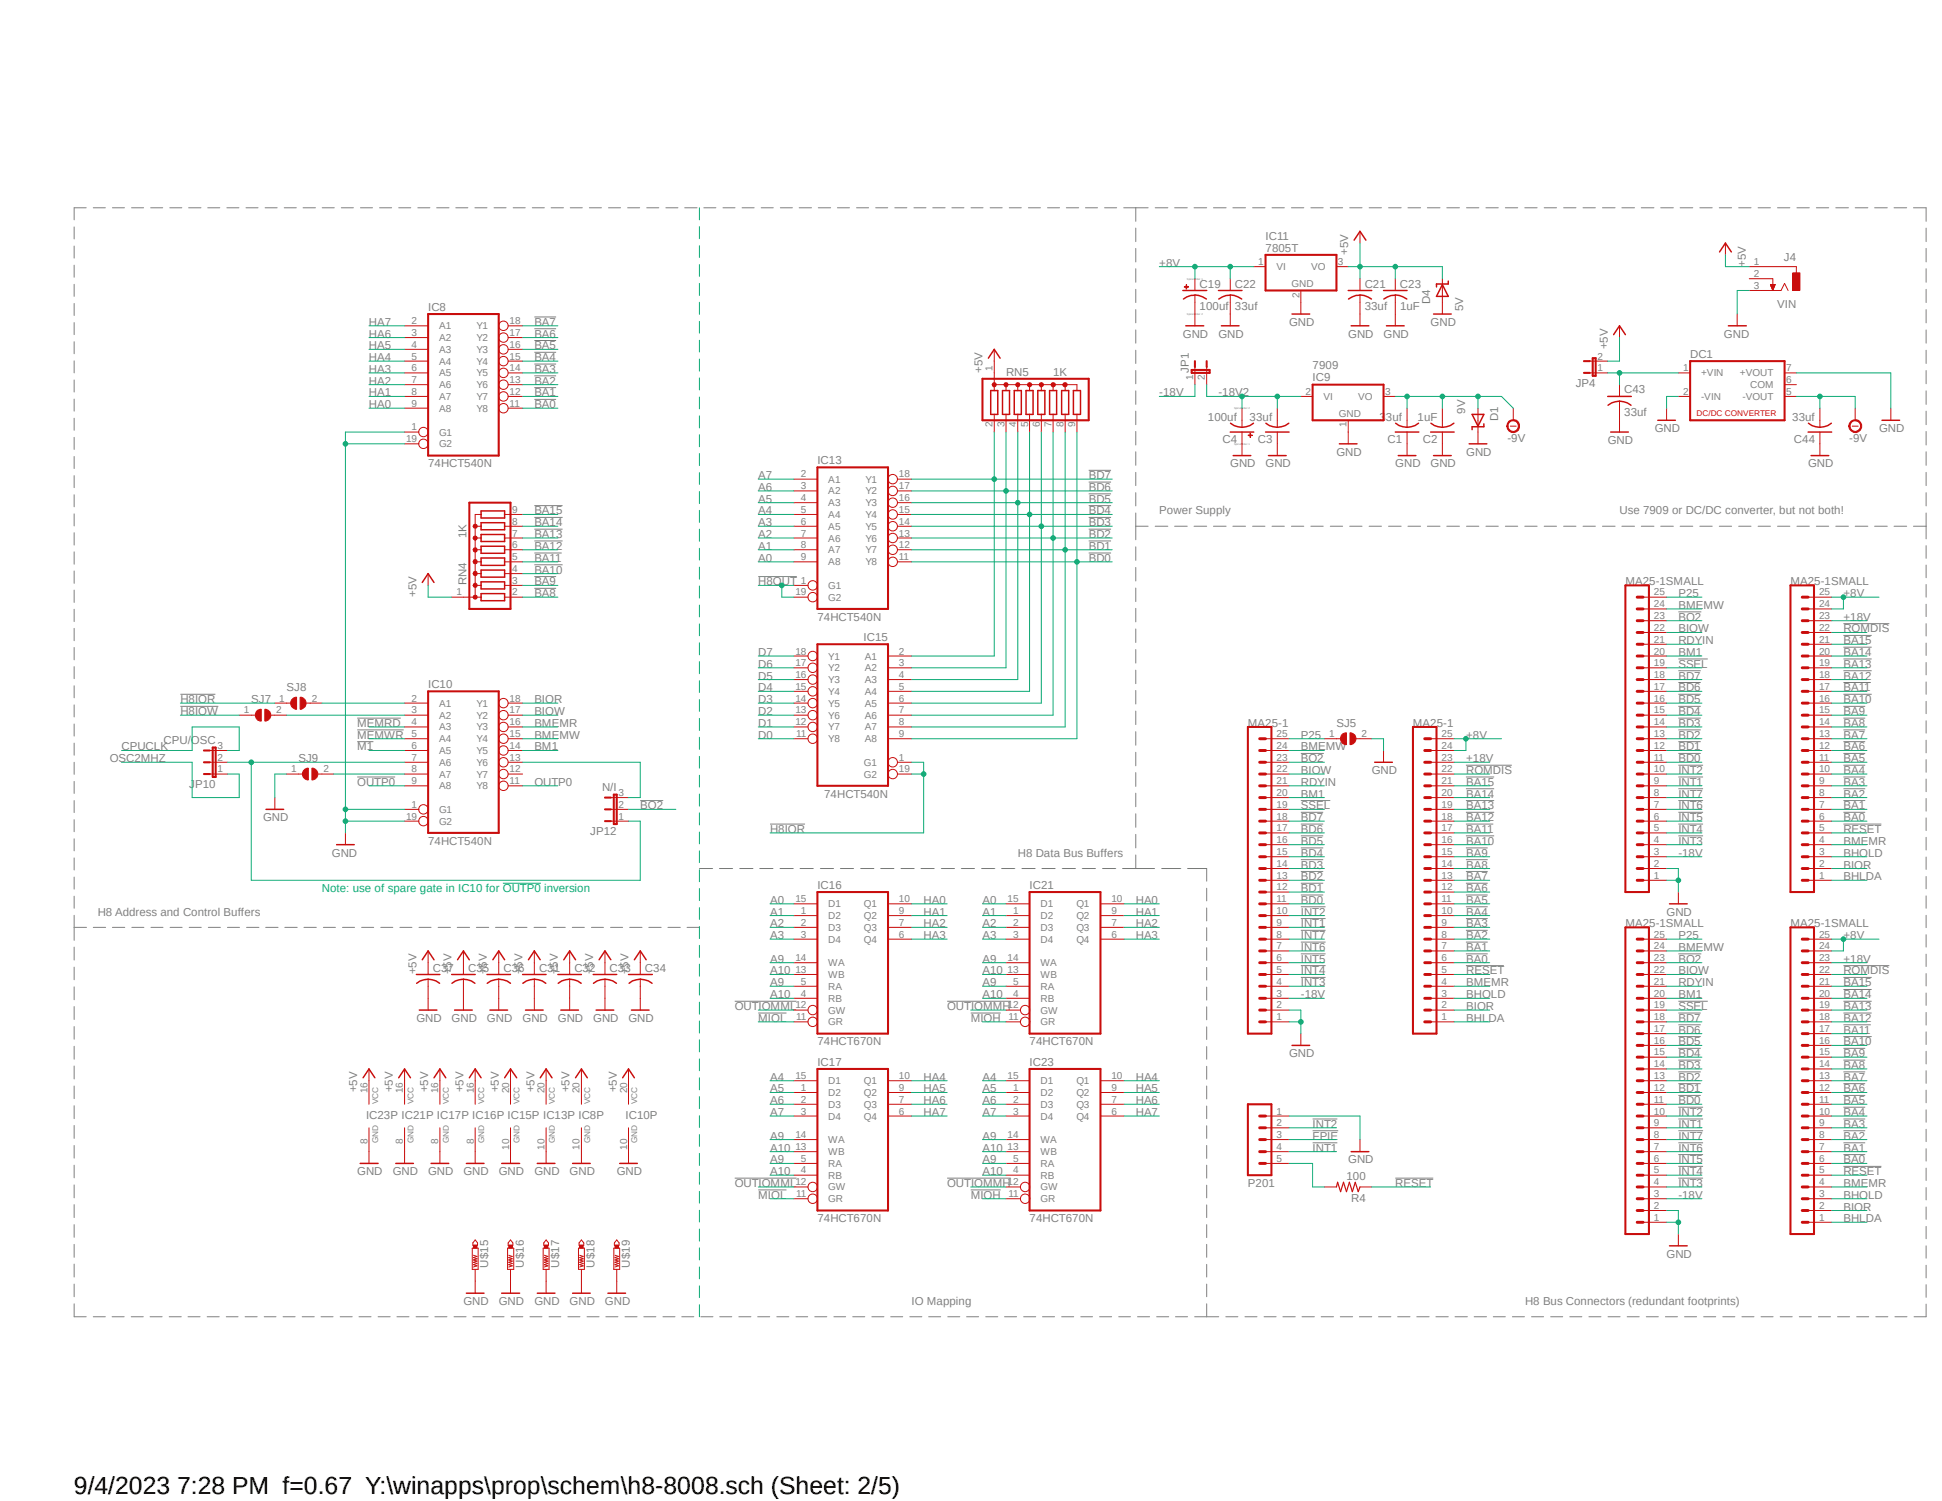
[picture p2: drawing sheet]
<svg xmlns="http://www.w3.org/2000/svg" width="279mm" height="216mm" viewBox="0 0 279 216" stroke-linecap="round" stroke-linejoin="round" font-family="sans-serif">
<defs><g id="words">
<text font-size="3.6" x="10.6" y="214.9">9/4/2023 7:28 PM f=0.67 Y:\winapps\prop\schem\h8-8008.sch (Sheet: 2/5)</text>
<g font-size="1.7" fill="#808080">
<text x="182.1" y="34.5">IC11</text>
<text x="166.8" y="38.4">+8V</text>
<text x="172.6" y="41.4">C19</text>
<text x="177.7" y="41.4">C22</text>
<text x="182.1" y="36.2">7805T</text>
<text x="194" y="36.7" transform="rotate(-90 194 36.7)">+5V</text>
<text x="196.3" y="41.4">C21</text>
<text x="201.4" y="41.4">C23</text>
<text x="251.2" y="38.4" transform="rotate(-90 251.2 38.4)">+5V</text>
<text x="256.7" y="37.5">J4</text>
<text x="53.1" y="46.9">HA7</text>
<text x="61.6" y="44.7">IC8</text>
<text x="76.9" y="46.9">BA7</text>
<text x="172.6" y="44.6">100uf 33uf</text>
<text x="185.5" y="46.9">GND</text>
<text x="196.3" y="44.6">33uf</text>
<text x="201.4" y="44.6">1uF</text>
<text x="205.8" y="43.7" transform="rotate(-90 205.8 43.7)">D4</text>
<text x="205.8" y="46.9">GND</text>
<text x="210.5" y="44.7" transform="rotate(-90 210.5 44.7)">5V</text>
<text x="255.7" y="44.3">VIN</text>
<text x="53.1" y="53.6">HA3</text>
<text x="53.1" y="51.9">HA4</text>
<text x="53.1" y="50.2">HA5</text>
<text x="53.1" y="48.6">HA6</text>
<text x="76.9" y="53.6">BA3</text>
<text x="76.9" y="51.9">BA4</text>
<text x="76.9" y="50.2">BA5</text>
<text x="76.9" y="48.6">BA6</text>
<text x="141.4" y="53.6" transform="rotate(-90 141.4 53.6)">+5V</text>
<text x="170.2" y="48.6">GND</text>
<text x="171" y="53.6" transform="rotate(-90 171 53.6)">JP1</text>
<text x="175.3" y="48.6">GND</text>
<text x="188.8" y="53.1">7909</text>
<text x="194" y="48.6">GND</text>
<text x="199.1" y="48.6">GND</text>
<text x="231.3" y="50.2" transform="rotate(-90 231.3 50.2)">+5V</text>
<text x="243.2" y="51.5">DC1</text>
<text x="248" y="48.6">GND</text>
<text x="53.1" y="58.7">HA0</text>
<text x="53.1" y="57">HA1</text>
<text x="53.1" y="55.3">HA2</text>
<text x="76.9" y="58.7">BA0</text>
<text x="76.9" y="57">BA1</text>
<text x="76.9" y="55.3">BA2</text>
<text x="144.7" y="54.1">RN5</text>
<text x="151.5" y="54.1">1K</text>
<text x="166.8" y="57">-18V</text>
<text x="175.3" y="57">-18V2</text>
<text x="188.8" y="54.8">IC9</text>
<text x="210.8" y="59.5" transform="rotate(-90 210.8 59.5)">9V</text>
<text x="226.7" y="55.7">JP4</text>
<text x="233.7" y="59.9">33uf</text>
<text x="233.7" y="56.6">C43</text>
<text x="173.8" y="60.5">100uf</text>
<text x="175.9" y="63.8">C4</text>
<text x="179.8" y="60.5">33uf</text>
<text x="181" y="63.8">C3</text>
<text x="192.3" y="65.5">GND</text>
<text x="198.5" y="60.5">33uf</text>
<text x="199.6" y="63.8">C1</text>
<text x="204" y="60.5">1uF</text>
<text x="204.7" y="63.8">C2</text>
<text x="210.9" y="65.5">GND</text>
<text x="215.6" y="60.6" transform="rotate(-90 215.6 60.6)">D1</text>
<text x="216.9" y="63.6">-9V</text>
<text x="231.3" y="63.8">GND</text>
<text x="238.1" y="62.1">GND</text>
<text x="257.9" y="60.5">33uf</text>
<text x="258.1" y="63.8">C44</text>
<text x="266.1" y="63.6">-9V</text>
<text x="270.3" y="62.1">GND</text>
<text x="61.6" y="67.2">74HCT540N</text>
<text x="109.1" y="70.6">A6</text>
<text x="109.1" y="68.9">A7</text>
<text x="117.6" y="66.8">IC13</text>
<text x="156.6" y="70.6">BD6</text>
<text x="156.6" y="68.9">BD7</text>
<text x="177" y="67.2">GND</text>
<text x="182.1" y="67.2">GND</text>
<text x="200.7" y="67.2">GND</text>
<text x="205.8" y="67.2">GND</text>
<text x="260.1" y="67.2">GND</text>
<text x="67.1" y="77.4" transform="rotate(-90 67.1 77.4)">1K</text>
<text x="76.9" y="77.4">BA13</text>
<text x="76.9" y="75.7">BA14</text>
<text x="76.9" y="74">BA15</text>
<text x="109.1" y="75.7">A3</text>
<text x="109.1" y="77.4">A2</text>
<text x="109.1" y="74">A4</text>
<text x="109.1" y="72.3">A5</text>
<text x="156.6" y="77.4">BD2</text>
<text x="156.6" y="75.7">BD3</text>
<text x="156.6" y="74">BD4</text>
<text x="156.6" y="72.3">BD5</text>
<text x="166.8" y="74">Power Supply</text>
<text x="233" y="74">Use 7909 or DC/DC converter, but not both!</text>
<text x="76.9" y="82.5">BA10</text>
<text x="76.9" y="80.8">BA11</text>
<text x="76.9" y="79.1">BA12</text>
<text x="109.1" y="79.1">A1</text>
<text x="109.1" y="80.8">A0</text>
<text x="156.6" y="80.8">BD0</text>
<text x="156.6" y="79.1">BD1</text>
<text x="59.9" y="85.9" transform="rotate(-90 59.9 85.9)">+5V</text>
<text x="67.1" y="84.2" transform="rotate(-90 67.1 84.2)">RN4</text>
<text x="76.9" y="85.9">BA8</text>
<text x="76.9" y="84.2">BA9</text>
<text x="109.1" y="84.2">H8OUT</text>
<text x="117.6" y="89.3">74HCT540N</text>
<text x="233.8" y="84.2">MA25-1SMALL</text>
<text x="241.5" y="89.3">BO2</text>
<text x="241.5" y="85.9">P25</text>
<text x="241.5" y="87.6">BMEMW</text>
<text x="257.6" y="84.2">MA25-1SMALL</text>
<text x="265.2" y="89.3">+18V</text>
<text x="265.2" y="85.9">+8V</text>
<text x="109.1" y="94.4">D7</text>
<text x="124.2" y="92.2">IC15</text>
<text x="241.5" y="92.7">RDYIN</text>
<text x="241.5" y="91">BIOW</text>
<text x="241.5" y="94.4">BM1</text>
<text x="265.2" y="94.4">BA14</text>
<text x="265.2" y="92.7">BA15</text>
<text x="265.2" y="91">ROMDIS</text>
<text x="26" y="101.2">H8IOR</text>
<text x="36.2" y="101.2">SJ7</text>
<text x="41.2" y="99.4">SJ8</text>
<text x="61.6" y="99">IC10</text>
<text x="76.9" y="101.2">BIOR</text>
<text x="109.1" y="97.7">D5</text>
<text x="109.1" y="99.4">D4</text>
<text x="109.1" y="101.2">D3</text>
<text x="109.1" y="96.1">D6</text>
<text x="241.5" y="101.2">BD5</text>
<text x="241.5" y="99.4">BD6</text>
<text x="241.5" y="97.7">BD7</text>
<text x="241.5" y="96.1">SSEL</text>
<text x="265.2" y="101.2">BA10</text>
<text x="265.2" y="99.4">BA11</text>
<text x="265.2" y="97.7">BA12</text>
<text x="265.2" y="96.1">BA13</text>
<text x="17.5" y="107.9">CPUCLK</text>
<text x="23.5" y="107">CPU/OSC</text>
<text x="26" y="102.9">H8IOW</text>
<text x="51.4" y="107.9">M1</text>
<text x="51.4" y="106.3">MEMWR</text>
<text x="51.4" y="104.6">MEMRD</text>
<text x="76.9" y="102.9">BIOW</text>
<text x="76.9" y="104.6">BMEMR</text>
<text x="76.9" y="106.3">BMEMW</text>
<text x="76.9" y="107.9">BM1</text>
<text x="109.1" y="102.9">D2</text>
<text x="109.1" y="104.6">D1</text>
<text x="109.1" y="106.3">D0</text>
<text x="179.5" y="104.6">MA25-1</text>
<text x="187.2" y="106.3">P25</text>
<text x="187.2" y="107.9">BMEMW</text>
<text x="192.3" y="104.6">SJ5</text>
<text x="203.3" y="104.6">MA25-1</text>
<text x="210.9" y="106.3">+8V</text>
<text x="241.5" y="107.9">BD1</text>
<text x="241.5" y="106.3">BD2</text>
<text x="241.5" y="104.6">BD3</text>
<text x="241.5" y="102.9">BD4</text>
<text x="265.2" y="107.9">BA6</text>
<text x="265.2" y="106.3">BA7</text>
<text x="265.2" y="104.6">BA8</text>
<text x="265.2" y="102.9">BA9</text>
<text x="15.8" y="109.6">OSC2MHZ</text>
<text x="27.2" y="113.4">JP10</text>
<text x="42.9" y="109.6">SJ9</text>
<text x="51.4" y="113">OUTP0</text>
<text x="76.9" y="113">OUTP0</text>
<text x="86.6" y="113.8">N/I</text>
<text x="187.2" y="113">RDYIN</text>
<text x="187.2" y="111.3">BIOW</text>
<text x="187.2" y="109.6">BO2</text>
<text x="197.4" y="111.3">GND</text>
<text x="210.9" y="113">BA15</text>
<text x="210.9" y="111.3">ROMDIS</text>
<text x="210.9" y="109.6">+18V</text>
<text x="241.5" y="113">INT1</text>
<text x="241.5" y="111.3">INT2</text>
<text x="241.5" y="109.6">BD0</text>
<text x="265.2" y="113">BA3</text>
<text x="265.2" y="111.3">BA4</text>
<text x="265.2" y="109.6">BA5</text>
<text x="37.8" y="118.1">GND</text>
<text x="92.1" y="116.4">BO2</text>
<text x="110.8" y="119.8">H8IOR</text>
<text x="118.6" y="114.7">74HCT540N</text>
<text x="187.2" y="119.8">BD6</text>
<text x="187.2" y="118.1">BD7</text>
<text x="187.2" y="116.4">SSEL</text>
<text x="187.2" y="114.7">BM1</text>
<text x="210.9" y="119.8">BA11</text>
<text x="210.9" y="118.1">BA12</text>
<text x="210.9" y="116.4">BA13</text>
<text x="210.9" y="114.7">BA14</text>
<text x="241.5" y="119.8">INT4</text>
<text x="241.5" y="118.1">INT5</text>
<text x="241.5" y="116.4">INT6</text>
<text x="241.5" y="114.7">INT7</text>
<text x="265.2" y="119.8">RESET</text>
<text x="265.2" y="118.1">BA0</text>
<text x="265.2" y="116.4">BA1</text>
<text x="265.2" y="114.7">BA2</text>
<text x="47.8" y="123.2">GND</text>
<text x="61.6" y="121.5">74HCT540N</text>
<text x="84.9" y="120.1">JP12</text>
<text x="146.4" y="123.2">H8 Data Bus Buffers</text>
<text x="187.2" y="124.9">BD3</text>
<text x="187.2" y="123.2">BD4</text>
<text x="187.2" y="121.5">BD5</text>
<text x="210.9" y="124.9">BA8</text>
<text x="210.9" y="123.2">BA9</text>
<text x="210.9" y="121.5">BA10</text>
<text x="241.5" y="121.5">INT3</text>
<text x="241.5" y="123.2">-18V</text>
<text x="265.2" y="124.9">BIOR</text>
<text x="265.2" y="121.5">BMEMR</text>
<text x="265.2" y="123.2">BHOLD</text>
<text x="14.1" y="131.7">H8 Address and Control Buffers</text>
<text x="110.8" y="131.7">A1</text>
<text x="110.8" y="130">A0</text>
<text x="117.6" y="127.9">IC16</text>
<text x="132.9" y="130">HA0</text>
<text x="132.9" y="131.7">HA1</text>
<text x="141.4" y="131.7">A1</text>
<text x="141.4" y="130">A0</text>
<text x="148.1" y="127.9">IC21</text>
<text x="163.4" y="130">HA0</text>
<text x="163.4" y="131.7">HA1</text>
<text x="187.2" y="131.7">INT2</text>
<text x="187.2" y="130">BD0</text>
<text x="187.2" y="128.3">BD1</text>
<text x="187.2" y="126.6">BD2</text>
<text x="210.9" y="131.7">BA4</text>
<text x="210.9" y="130">BA5</text>
<text x="210.9" y="128.3">BA6</text>
<text x="210.9" y="126.6">BA7</text>
<text x="239.8" y="131.7">GND</text>
<text x="265.2" y="126.6">BHLDA</text>
<text x="110.8" y="135.1">A3</text>
<text x="110.8" y="133.4">A2</text>
<text x="132.9" y="133.4">HA2</text>
<text x="132.9" y="135.1">HA3</text>
<text x="141.4" y="135.1">A3</text>
<text x="141.4" y="133.4">A2</text>
<text x="163.4" y="133.4">HA2</text>
<text x="163.4" y="135.1">HA3</text>
<text x="187.2" y="136.8">INT6</text>
<text x="187.2" y="135.1">INT7</text>
<text x="187.2" y="133.4">INT1</text>
<text x="210.9" y="136.8">BA1</text>
<text x="210.9" y="135.1">BA2</text>
<text x="210.9" y="133.4">BA3</text>
<text x="233.8" y="133.4">MA25-1SMALL</text>
<text x="241.5" y="135.1">P25</text>
<text x="241.5" y="136.8">BMEMW</text>
<text x="257.6" y="133.4">MA25-1SMALL</text>
<text x="265.2" y="135.1">+8V</text>
<text x="59.9" y="140.2" transform="rotate(-90 59.9 140.2)">+5V</text>
<text x="62.3" y="139.7">C37</text>
<text x="65" y="140.2" transform="rotate(-90 65 140.2)">+5V</text>
<text x="67.4" y="139.7">C35</text>
<text x="70.1" y="140.2" transform="rotate(-90 70.1 140.2)">+5V</text>
<text x="72.4" y="139.7">C36</text>
<text x="75.2" y="140.2" transform="rotate(-90 75.2 140.2)">+5V</text>
<text x="77.6" y="139.7">C31</text>
<text x="80.3" y="140.2" transform="rotate(-90 80.3 140.2)">+5V</text>
<text x="82.6" y="139.7">C32</text>
<text x="85.3" y="140.2" transform="rotate(-90 85.3 140.2)">+5V</text>
<text x="87.7" y="139.7">C33</text>
<text x="90.4" y="140.2" transform="rotate(-90 90.4 140.2)">+5V</text>
<text x="92.8" y="139.7">C34</text>
<text x="110.8" y="143.6">A10</text>
<text x="110.8" y="140.2">A10</text>
<text x="110.8" y="141.9">A9</text>
<text x="110.8" y="138.5">A9</text>
<text x="141.4" y="143.6">A10</text>
<text x="141.4" y="140.2">A10</text>
<text x="141.4" y="141.9">A9</text>
<text x="141.4" y="138.5">A9</text>
<text x="187.2" y="141.9">INT3</text>
<text x="187.2" y="140.2">INT4</text>
<text x="187.2" y="138.5">INT5</text>
<text x="187.2" y="143.6">-18V</text>
<text x="210.9" y="140.2">RESET</text>
<text x="210.9" y="138.5">BA0</text>
<text x="210.9" y="143.6">BHOLD</text>
<text x="210.9" y="141.9">BMEMR</text>
<text x="241.5" y="138.5">BO2</text>
<text x="241.5" y="141.9">RDYIN</text>
<text x="241.5" y="140.2">BIOW</text>
<text x="241.5" y="143.6">BM1</text>
<text x="265.2" y="143.6">BA14</text>
<text x="265.2" y="141.9">BA15</text>
<text x="265.2" y="140.2">ROMDIS</text>
<text x="265.2" y="138.5">+18V</text>
<text x="59.9" y="147">GND</text>
<text x="65" y="147">GND</text>
<text x="70.1" y="147">GND</text>
<text x="75.2" y="147">GND</text>
<text x="80.3" y="147">GND</text>
<text x="85.3" y="147">GND</text>
<text x="90.4" y="147">GND</text>
<text x="105.7" y="145.3">OUTIOMML</text>
<text x="109.1" y="147">MIOL</text>
<text x="136.3" y="145.3">OUTIOMMH</text>
<text x="139.7" y="147">MIOH</text>
<text x="210.9" y="145.3">BIOR</text>
<text x="210.9" y="147">BHLDA</text>
<text x="241.5" y="148.7">BD6</text>
<text x="241.5" y="147">BD7</text>
<text x="241.5" y="145.3">SSEL</text>
<text x="265.2" y="148.7">BA11</text>
<text x="265.2" y="147">BA12</text>
<text x="265.2" y="145.3">BA13</text>
<text x="110.8" y="155.4">A4</text>
<text x="117.6" y="150.4">74HCT670N</text>
<text x="117.6" y="153.3">IC17</text>
<text x="132.9" y="155.4">HA4</text>
<text x="141.4" y="155.4">A4</text>
<text x="148.1" y="153.3">IC23</text>
<text x="148.1" y="150.4">74HCT670N</text>
<text x="163.4" y="155.4">HA4</text>
<text x="185.5" y="152.1">GND</text>
<text x="241.5" y="155.4">BD2</text>
<text x="241.5" y="153.8">BD3</text>
<text x="241.5" y="152.1">BD4</text>
<text x="241.5" y="150.4">BD5</text>
<text x="265.2" y="155.4">BA7</text>
<text x="265.2" y="153.8">BA8</text>
<text x="265.2" y="152.1">BA9</text>
<text x="265.2" y="150.4">BA10</text>
<text x="51.4" y="157.1" transform="rotate(-90 51.4 157.1)">+5V</text>
<text x="52.7" y="161">IC23P IC21P IC17P IC16P IC15P IC13P IC8P</text>
<text x="56.5" y="157.1" transform="rotate(-90 56.5 157.1)">+5V</text>
<text x="61.6" y="157.1" transform="rotate(-90 61.6 157.1)">+5V</text>
<text x="66.7" y="157.1" transform="rotate(-90 66.7 157.1)">+5V</text>
<text x="71.8" y="157.1" transform="rotate(-90 71.8 157.1)">+5V</text>
<text x="76.9" y="157.1" transform="rotate(-90 76.9 157.1)">+5V</text>
<text x="82" y="157.1" transform="rotate(-90 82 157.1)">+5V</text>
<text x="88.7" y="157.1" transform="rotate(-90 88.7 157.1)">+5V</text>
<text x="90" y="161">IC10P</text>
<text x="110.8" y="157.1">A5</text>
<text x="110.8" y="158.8">A6</text>
<text x="110.8" y="160.5">A7</text>
<text x="132.9" y="157.1">HA5</text>
<text x="132.9" y="158.8">HA6</text>
<text x="132.9" y="160.5">HA7</text>
<text x="141.4" y="157.1">A5</text>
<text x="141.4" y="158.8">A6</text>
<text x="141.4" y="160.5">A7</text>
<text x="163.4" y="157.1">HA5</text>
<text x="163.4" y="158.8">HA6</text>
<text x="163.4" y="160.5">HA7</text>
<text x="241.5" y="160.5">INT2</text>
<text x="241.5" y="158.8">BD0</text>
<text x="241.5" y="157.1">BD1</text>
<text x="265.2" y="160.5">BA4</text>
<text x="265.2" y="158.8">BA5</text>
<text x="265.2" y="157.1">BA6</text>
<text x="110.8" y="165.7">A10</text>
<text x="110.8" y="167.3">A9</text>
<text x="110.8" y="164">A9</text>
<text x="141.4" y="165.7">A10</text>
<text x="141.4" y="167.3">A9</text>
<text x="141.4" y="164">A9</text>
<text x="188.8" y="165.7">INT1</text>
<text x="188.8" y="162.2">INT2</text>
<text x="188.8" y="164">FPIE</text>
<text x="194" y="167.3">GND</text>
<text x="241.5" y="167.3">INT5</text>
<text x="241.5" y="165.7">INT6</text>
<text x="241.5" y="164">INT7</text>
<text x="241.5" y="162.2">INT1</text>
<text x="265.2" y="167.3">BA0</text>
<text x="265.2" y="165.7">BA1</text>
<text x="265.2" y="164">BA2</text>
<text x="265.2" y="162.2">BA3</text>
<text x="51.4" y="169">GND</text>
<text x="56.5" y="169">GND</text>
<text x="61.6" y="169">GND</text>
<text x="66.7" y="169">GND</text>
<text x="71.8" y="169">GND</text>
<text x="76.9" y="169">GND</text>
<text x="82" y="169">GND</text>
<text x="88.7" y="169">GND</text>
<text x="105.7" y="170.7">OUTIOMML</text>
<text x="109.1" y="172.4">MIOL</text>
<text x="110.8" y="169">A10</text>
<text x="136.3" y="170.7">OUTIOMMH</text>
<text x="139.7" y="172.4">MIOH</text>
<text x="141.4" y="169">A10</text>
<text x="179.5" y="170.7">P201</text>
<text x="193.7" y="169.7">100</text>
<text x="194.4" y="172.9">R4</text>
<text x="200.7" y="170.7">RESET</text>
<text x="241.5" y="170.7">INT3</text>
<text x="241.5" y="169">INT4</text>
<text x="241.5" y="172.4">-18V</text>
<text x="265.2" y="169">RESET</text>
<text x="265.2" y="170.7">BMEMR</text>
<text x="265.2" y="172.4">BHOLD</text>
<text x="117.6" y="175.8">74HCT670N</text>
<text x="148.1" y="175.8">74HCT670N</text>
<text x="265.2" y="174.1">BIOR</text>
<text x="265.2" y="175.8">BHLDA</text>
<text x="70.2" y="182.3" transform="rotate(-90 70.2 182.3)">U$15</text>
<text x="75.4" y="182.3" transform="rotate(-90 75.4 182.3)">U$16</text>
<text x="80.4" y="182.3" transform="rotate(-90 80.4 182.3)">U$17</text>
<text x="85.5" y="182.3" transform="rotate(-90 85.5 182.3)">U$18</text>
<text x="90.6" y="182.3" transform="rotate(-90 90.6 182.3)">U$19</text>
<text x="239.8" y="180.9">GND</text>
<text x="66.7" y="187.7">GND</text>
<text x="71.8" y="187.7">GND</text>
<text x="76.9" y="187.7">GND</text>
<text x="82" y="187.7">GND</text>
<text x="87" y="187.7">GND</text>
<text x="131.1" y="187.7">IO Mapping</text>
<text x="219.4" y="187.7">H8 Bus Connectors (redundant footprints)</text>
</g>
<text font-size="1.7" fill="#0dab76" x="46.3" y="128.3">Note: use of spare gate in IC10 for OUTP0 inversion</text>
<g font-size="1.4" fill="#808080">
<text x="181" y="38.1">1</text>
<text x="183.6" y="38.9">VI</text>
<text x="185.8" y="41.3">GND</text>
<text x="188.6" y="38.9">VO</text>
<text x="192.5" y="38.1">3</text>
<text x="252.3" y="38.1">1</text>
<text x="252.3" y="39.8">2</text>
<text x="252.3" y="41.5">3</text>
<text x="59.2" y="46.6">2</text>
<text x="63.2" y="47.4">A1</text>
<text x="68.5" y="47.4">Y1</text>
<text x="73.3" y="46.6">18</text>
<text x="186.9" y="42.8" transform="rotate(-90 186.9 42.8)">2</text>
<text x="59.2" y="48.3">3</text>
<text x="59.2" y="50">4</text>
<text x="59.2" y="51.7">5</text>
<text x="59.2" y="53.4">6</text>
<text x="63.2" y="49.1">A2</text>
<text x="63.2" y="50.8">A3</text>
<text x="63.2" y="52.5">A4</text>
<text x="68.5" y="52.5">Y4</text>
<text x="68.5" y="50.8">Y3</text>
<text x="68.5" y="49.1">Y2</text>
<text x="73.3" y="53.4">14</text>
<text x="73.3" y="51.7">15</text>
<text x="73.3" y="50">16</text>
<text x="73.3" y="48.3">17</text>
<text x="142.8" y="53.4" transform="rotate(-90 142.8 53.4)">1</text>
<text x="229.8" y="53.4">1</text>
<text x="229.8" y="51.7">2</text>
<text x="242.1" y="53.4">1</text>
<text x="257" y="53.4">7</text>
<text x="59.2" y="55.1">7</text>
<text x="59.2" y="56.8">8</text>
<text x="59.2" y="58.5">9</text>
<text x="63.2" y="54.1">A5</text>
<text x="63.2" y="55.8">A6</text>
<text x="63.2" y="57.5">A7</text>
<text x="63.2" y="59.3">A8</text>
<text x="68.5" y="59.2">Y8</text>
<text x="68.5" y="57.5">Y7</text>
<text x="68.5" y="55.8">Y6</text>
<text x="68.5" y="54.1">Y5</text>
<text x="73.3" y="58.5">11</text>
<text x="73.3" y="56.8">12</text>
<text x="73.3" y="55.1">13</text>
<text x="171.7" y="54.7" transform="rotate(-90 171.7 54.7)">1</text>
<text x="173.4" y="54.7" transform="rotate(-90 173.4 54.7)">2</text>
<text x="187.8" y="56.8">2</text>
<text x="190.4" y="57.5">VI</text>
<text x="192.6" y="59.9">GND</text>
<text x="195.4" y="57.5">VO</text>
<text x="199.3" y="56.8">3</text>
<text x="242.1" y="56.8">2</text>
<text x="244.7" y="54.1">+VIN</text>
<text x="244.7" y="57.5">-VIN</text>
<text x="250.3" y="54.1">+VOUT</text>
<text x="250.7" y="57.5">-VOUT</text>
<text x="251.8" y="55.8">COM</text>
<text x="257" y="55.1">6</text>
<text x="257" y="56.8">5</text>
<text x="58.4" y="63.6">19</text>
<text x="59.2" y="61.9">1</text>
<text x="63.2" y="62.7">G1</text>
<text x="63.2" y="64.3">G2</text>
<text x="142.8" y="61.5" transform="rotate(-90 142.8 61.5)">2</text>
<text x="144.5" y="61.5" transform="rotate(-90 144.5 61.5)">3</text>
<text x="146.2" y="61.5" transform="rotate(-90 146.2 61.5)">4</text>
<text x="147.9" y="61.5" transform="rotate(-90 147.9 61.5)">5</text>
<text x="149.6" y="61.5" transform="rotate(-90 149.6 61.5)">6</text>
<text x="151.3" y="61.5" transform="rotate(-90 151.3 61.5)">7</text>
<text x="153" y="61.5" transform="rotate(-90 153 61.5)">8</text>
<text x="154.7" y="61.5" transform="rotate(-90 154.7 61.5)">9</text>
<text x="193.7" y="61.5" transform="rotate(-90 193.7 61.5)">1</text>
<text x="115.2" y="68.7">2</text>
<text x="115.2" y="70.4">3</text>
<text x="119.2" y="69.4">A1</text>
<text x="119.2" y="71.1">A2</text>
<text x="124.5" y="71.1">Y2</text>
<text x="124.5" y="69.4">Y1</text>
<text x="129.3" y="70.4">17</text>
<text x="129.3" y="68.7">18</text>
<text x="73.7" y="77.2">7</text>
<text x="73.7" y="75.5">8</text>
<text x="73.7" y="73.8">9</text>
<text x="115.2" y="72.1">4</text>
<text x="115.2" y="73.8">5</text>
<text x="115.2" y="75.5">6</text>
<text x="115.2" y="77.2">7</text>
<text x="119.2" y="72.8">A3</text>
<text x="119.2" y="74.5">A4</text>
<text x="119.2" y="76.2">A5</text>
<text x="119.2" y="77.9">A6</text>
<text x="124.5" y="77.9">Y6</text>
<text x="124.5" y="76.2">Y5</text>
<text x="124.5" y="74.5">Y4</text>
<text x="124.5" y="72.8">Y3</text>
<text x="129.3" y="77.2">13</text>
<text x="129.3" y="75.5">14</text>
<text x="129.3" y="73.8">15</text>
<text x="129.3" y="72.1">16</text>
<text x="73.7" y="83.9">3</text>
<text x="73.7" y="82.3">4</text>
<text x="73.7" y="80.6">5</text>
<text x="73.7" y="78.9">6</text>
<text x="115.2" y="83.9">1</text>
<text x="115.2" y="78.9">8</text>
<text x="115.2" y="80.6">9</text>
<text x="119.2" y="79.6">A7</text>
<text x="119.2" y="81.3">A8</text>
<text x="124.5" y="81.3">Y8</text>
<text x="124.5" y="79.6">Y7</text>
<text x="129.3" y="80.6">11</text>
<text x="129.3" y="78.9">12</text>
<text x="65.7" y="85.6">1</text>
<text x="73.7" y="85.6">2</text>
<text x="114.4" y="85.6">19</text>
<text x="119.2" y="84.7">G1</text>
<text x="119.2" y="86.4">G2</text>
<text x="238" y="89">23</text>
<text x="238" y="87.3">24</text>
<text x="238" y="85.6">25</text>
<text x="261.7" y="89">23</text>
<text x="261.7" y="87.3">24</text>
<text x="261.7" y="85.6">25</text>
<text x="114.4" y="95.8">17</text>
<text x="114.4" y="94.1">18</text>
<text x="119.2" y="94.9">Y1</text>
<text x="124.4" y="94.9">A1</text>
<text x="129.3" y="94.1">2</text>
<text x="129.3" y="95.8">3</text>
<text x="238" y="95.8">19</text>
<text x="238" y="94.1">20</text>
<text x="238" y="92.5">21</text>
<text x="238" y="90.7">22</text>
<text x="261.7" y="95.8">19</text>
<text x="261.7" y="94.1">20</text>
<text x="261.7" y="92.5">21</text>
<text x="261.7" y="90.7">22</text>
<text x="40.2" y="100.9">1</text>
<text x="44.9" y="100.9">2</text>
<text x="59.2" y="100.9">2</text>
<text x="63.2" y="101.7">A1</text>
<text x="68.5" y="101.6">Y1</text>
<text x="73.3" y="100.9">18</text>
<text x="114.4" y="100.9">14</text>
<text x="114.4" y="99.2">15</text>
<text x="114.4" y="97.5">16</text>
<text x="119.2" y="101.6">Y5</text>
<text x="119.2" y="99.9">Y4</text>
<text x="119.2" y="98.3">Y3</text>
<text x="119.2" y="96.6">Y2</text>
<text x="124.4" y="96.6">A2</text>
<text x="124.4" y="98.3">A3</text>
<text x="124.4" y="99.9">A4</text>
<text x="124.4" y="101.7">A5</text>
<text x="129.3" y="97.5">4</text>
<text x="129.3" y="99.2">5</text>
<text x="129.3" y="100.9">6</text>
<text x="238" y="100.9">16</text>
<text x="238" y="99.2">17</text>
<text x="238" y="97.5">18</text>
<text x="261.7" y="100.9">16</text>
<text x="261.7" y="99.2">17</text>
<text x="261.7" y="97.5">18</text>
<text x="31.3" y="107.7">3</text>
<text x="35.1" y="102.6">1</text>
<text x="39.8" y="102.6">2</text>
<text x="59.2" y="102.6">3</text>
<text x="59.2" y="104.3">4</text>
<text x="59.2" y="106">5</text>
<text x="59.2" y="107.7">6</text>
<text x="63.2" y="103.4">A2</text>
<text x="63.2" y="105.1">A3</text>
<text x="63.2" y="106.8">A4</text>
<text x="68.5" y="106.8">Y4</text>
<text x="68.5" y="105.1">Y3</text>
<text x="68.5" y="103.4">Y2</text>
<text x="73.3" y="107.7">14</text>
<text x="73.3" y="106">15</text>
<text x="73.3" y="104.3">16</text>
<text x="73.3" y="102.6">17</text>
<text x="114.4" y="104.3">12</text>
<text x="114.4" y="102.6">13</text>
<text x="114.6" y="106">11</text>
<text x="119.2" y="106.8">Y8</text>
<text x="119.2" y="105.1">Y7</text>
<text x="119.2" y="103.4">Y6</text>
<text x="124.4" y="103.4">A6</text>
<text x="124.4" y="105.1">A7</text>
<text x="124.4" y="106.8">A8</text>
<text x="129.3" y="102.6">7</text>
<text x="129.3" y="104.3">8</text>
<text x="129.3" y="106">9</text>
<text x="183.6" y="107.7">24</text>
<text x="183.6" y="106">25</text>
<text x="191.2" y="106">1</text>
<text x="195.9" y="106">2</text>
<text x="207.4" y="107.7">24</text>
<text x="207.4" y="106">25</text>
<text x="238" y="107.7">12</text>
<text x="238" y="106">13</text>
<text x="238" y="104.3">14</text>
<text x="238" y="102.6">15</text>
<text x="261.7" y="107.7">12</text>
<text x="261.7" y="106">13</text>
<text x="261.7" y="104.3">14</text>
<text x="261.7" y="102.6">15</text>
<text x="31.3" y="111.1">1</text>
<text x="31.3" y="109.4">2</text>
<text x="41.9" y="111.1">1</text>
<text x="46.6" y="111.1">2</text>
<text x="59.2" y="109.4">7</text>
<text x="59.2" y="111.1">8</text>
<text x="59.2" y="112.8">9</text>
<text x="63.2" y="108.5">A5</text>
<text x="63.2" y="110.2">A6</text>
<text x="63.2" y="111.8">A7</text>
<text x="63.2" y="113.5">A8</text>
<text x="68.5" y="113.5">Y8</text>
<text x="68.5" y="111.8">Y7</text>
<text x="68.5" y="110.2">Y6</text>
<text x="68.5" y="108.5">Y5</text>
<text x="73.3" y="112.8">11</text>
<text x="73.3" y="111.1">12</text>
<text x="73.3" y="109.4">13</text>
<text x="124.3" y="110.2">G1</text>
<text x="124.3" y="111.8">G2</text>
<text x="129.3" y="109.4">1</text>
<text x="129.3" y="111.1">19</text>
<text x="183.6" y="112.8">21</text>
<text x="183.6" y="111.1">22</text>
<text x="183.6" y="109.4">23</text>
<text x="207.4" y="112.8">21</text>
<text x="207.4" y="111.1">22</text>
<text x="207.4" y="109.4">23</text>
<text x="238" y="112.8">9</text>
<text x="238" y="111.1">10</text>
<text x="238" y="109.4">11</text>
<text x="261.7" y="112.8">9</text>
<text x="261.7" y="111.1">10</text>
<text x="261.7" y="109.4">11</text>
<text x="58.4" y="117.9">19</text>
<text x="59.2" y="116.2">1</text>
<text x="63.2" y="116.9">G1</text>
<text x="63.2" y="118.6">G2</text>
<text x="89" y="117.9">1</text>
<text x="89" y="116.2">2</text>
<text x="89" y="114.5">3</text>
<text x="183.6" y="119.6">17</text>
<text x="183.6" y="117.9">18</text>
<text x="183.6" y="116.2">19</text>
<text x="183.6" y="114.5">20</text>
<text x="207.4" y="119.6">17</text>
<text x="207.4" y="117.9">18</text>
<text x="207.4" y="116.2">19</text>
<text x="207.4" y="114.5">20</text>
<text x="238" y="119.6">5</text>
<text x="238" y="117.9">6</text>
<text x="238" y="116.2">7</text>
<text x="238" y="114.5">8</text>
<text x="261.7" y="119.6">5</text>
<text x="261.7" y="117.9">6</text>
<text x="261.7" y="116.2">7</text>
<text x="261.7" y="114.5">8</text>
<text x="183.6" y="124.7">14</text>
<text x="183.6" y="123">15</text>
<text x="183.6" y="121.3">16</text>
<text x="207.4" y="124.7">14</text>
<text x="207.4" y="123">15</text>
<text x="207.4" y="121.3">16</text>
<text x="238" y="124.7">2</text>
<text x="238" y="123">3</text>
<text x="238" y="121.3">4</text>
<text x="261.7" y="124.7">2</text>
<text x="261.7" y="123">3</text>
<text x="261.7" y="121.3">4</text>
<text x="114.4" y="129.8">15</text>
<text x="115.2" y="131.4">1</text>
<text x="119.2" y="130.5">D1</text>
<text x="124.3" y="130.5">Q1</text>
<text x="129.3" y="131.4">9</text>
<text x="129.3" y="129.8">10</text>
<text x="144.9" y="129.8">15</text>
<text x="145.8" y="131.4">1</text>
<text x="149.7" y="130.5">D1</text>
<text x="154.9" y="130.5">Q1</text>
<text x="159.9" y="131.4">9</text>
<text x="159.9" y="129.8">10</text>
<text x="183.6" y="131.4">10</text>
<text x="183.6" y="129.8">11</text>
<text x="183.6" y="128.1">12</text>
<text x="183.6" y="126.4">13</text>
<text x="207.4" y="131.4">10</text>
<text x="207.4" y="129.8">11</text>
<text x="207.4" y="128.1">12</text>
<text x="207.4" y="126.4">13</text>
<text x="238" y="126.4">1</text>
<text x="261.7" y="126.4">1</text>
<text x="115.2" y="133.1">2</text>
<text x="115.2" y="134.9">3</text>
<text x="119.2" y="132.2">D2</text>
<text x="119.2" y="133.9">D3</text>
<text x="119.2" y="135.6">D4</text>
<text x="124.3" y="135.6">Q4</text>
<text x="124.3" y="133.9">Q3</text>
<text x="124.3" y="132.2">Q2</text>
<text x="129.3" y="134.9">6</text>
<text x="129.3" y="133.1">7</text>
<text x="145.8" y="133.1">2</text>
<text x="145.8" y="134.9">3</text>
<text x="149.7" y="132.2">D2</text>
<text x="149.7" y="133.9">D3</text>
<text x="149.7" y="135.6">D4</text>
<text x="154.9" y="135.6">Q4</text>
<text x="154.9" y="133.9">Q3</text>
<text x="154.9" y="132.2">Q2</text>
<text x="159.9" y="134.9">6</text>
<text x="159.9" y="133.1">7</text>
<text x="183.6" y="136.6">7</text>
<text x="183.6" y="134.9">8</text>
<text x="183.6" y="133.1">9</text>
<text x="207.4" y="136.6">7</text>
<text x="207.4" y="134.9">8</text>
<text x="207.4" y="133.1">9</text>
<text x="238" y="136.6">24</text>
<text x="238" y="134.9">25</text>
<text x="261.7" y="136.6">24</text>
<text x="261.7" y="134.9">25</text>
<text x="114.4" y="140">13</text>
<text x="114.4" y="138.3">14</text>
<text x="115.2" y="143.3">4</text>
<text x="115.2" y="141.6">5</text>
<text x="119.2" y="142.4">RA</text>
<text x="119.2" y="140.7">WB</text>
<text x="119.2" y="139">WA</text>
<text x="144.9" y="140">13</text>
<text x="144.9" y="138.3">14</text>
<text x="145.8" y="143.3">4</text>
<text x="145.8" y="141.6">5</text>
<text x="149.7" y="140.7">WB</text>
<text x="149.7" y="139">WA</text>
<text x="149.7" y="142.4">RA</text>
<text x="183.6" y="143.3">3</text>
<text x="183.6" y="141.6">4</text>
<text x="183.6" y="140">5</text>
<text x="183.6" y="138.3">6</text>
<text x="207.4" y="143.3">3</text>
<text x="207.4" y="141.6">4</text>
<text x="207.4" y="140">5</text>
<text x="207.4" y="138.3">6</text>
<text x="238" y="143.3">20</text>
<text x="238" y="141.6">21</text>
<text x="238" y="140">22</text>
<text x="238" y="138.3">23</text>
<text x="261.7" y="143.3">20</text>
<text x="261.7" y="141.6">21</text>
<text x="261.7" y="140">22</text>
<text x="261.7" y="138.3">23</text>
<text x="114.4" y="145">12</text>
<text x="114.6" y="146.7">11</text>
<text x="119.2" y="144.1">RB</text>
<text x="119.2" y="147.5">GR</text>
<text x="119.2" y="145.8">GW</text>
<text x="144.9" y="145">12</text>
<text x="145.1" y="146.7">11</text>
<text x="149.7" y="147.5">GR</text>
<text x="149.7" y="145.8">GW</text>
<text x="149.7" y="144.1">RB</text>
<text x="183.6" y="146.7">1</text>
<text x="183.6" y="145">2</text>
<text x="207.4" y="146.7">1</text>
<text x="207.4" y="145">2</text>
<text x="238" y="148.4">17</text>
<text x="238" y="146.7">18</text>
<text x="238" y="145">19</text>
<text x="261.7" y="148.4">17</text>
<text x="261.7" y="146.7">18</text>
<text x="261.7" y="145">19</text>
<text x="114.4" y="155.2">15</text>
<text x="119.2" y="156">D1</text>
<text x="124.3" y="156">Q1</text>
<text x="129.3" y="155.2">10</text>
<text x="144.9" y="155.2">15</text>
<text x="149.7" y="156">D1</text>
<text x="154.9" y="156">Q1</text>
<text x="159.9" y="155.2">10</text>
<text x="238" y="155.2">13</text>
<text x="238" y="153.5">14</text>
<text x="238" y="151.8">15</text>
<text x="238" y="150.1">16</text>
<text x="261.7" y="155.2">13</text>
<text x="261.7" y="153.5">14</text>
<text x="261.7" y="151.8">15</text>
<text x="261.7" y="150.1">16</text>
<text x="52.9" y="157.3" transform="rotate(-90 52.9 157.3)">16</text>
<text x="58" y="157.3" transform="rotate(-90 58 157.3)">16</text>
<text x="63" y="157.3" transform="rotate(-90 63 157.3)">16</text>
<text x="68.2" y="157.3" transform="rotate(-90 68.2 157.3)">16</text>
<text x="73.2" y="157.3" transform="rotate(-90 73.2 157.3)">20</text>
<text x="78.3" y="157.3" transform="rotate(-90 78.3 157.3)">20</text>
<text x="83.4" y="157.3" transform="rotate(-90 83.4 157.3)">20</text>
<text x="90.2" y="157.3" transform="rotate(-90 90.2 157.3)">20</text>
<text x="115.2" y="156.9">1</text>
<text x="115.2" y="158.6">2</text>
<text x="115.2" y="160.3">3</text>
<text x="119.2" y="157.6">D2</text>
<text x="119.2" y="159.3">D3</text>
<text x="119.2" y="161">D4</text>
<text x="124.3" y="161">Q4</text>
<text x="124.3" y="159.3">Q3</text>
<text x="124.3" y="157.6">Q2</text>
<text x="129.3" y="160.3">6</text>
<text x="129.3" y="158.6">7</text>
<text x="129.3" y="156.9">9</text>
<text x="145.8" y="156.9">1</text>
<text x="145.8" y="158.6">2</text>
<text x="145.8" y="160.3">3</text>
<text x="149.7" y="157.6">D2</text>
<text x="149.7" y="159.3">D3</text>
<text x="149.7" y="161">D4</text>
<text x="154.9" y="161">Q4</text>
<text x="154.9" y="159.3">Q3</text>
<text x="154.9" y="157.6">Q2</text>
<text x="159.9" y="160.3">6</text>
<text x="159.9" y="158.6">7</text>
<text x="159.9" y="156.9">9</text>
<text x="183.6" y="160.3">1</text>
<text x="238" y="160.3">10</text>
<text x="238" y="158.6">11</text>
<text x="238" y="156.9">12</text>
<text x="261.7" y="160.3">10</text>
<text x="261.7" y="158.6">11</text>
<text x="261.7" y="156.9">12</text>
<text x="52.9" y="164.6" transform="rotate(-90 52.9 164.6)">8</text>
<text x="58" y="164.6" transform="rotate(-90 58 164.6)">8</text>
<text x="63" y="164.6" transform="rotate(-90 63 164.6)">8</text>
<text x="68.2" y="164.6" transform="rotate(-90 68.2 164.6)">8</text>
<text x="73.2" y="165.4" transform="rotate(-90 73.2 165.4)">10</text>
<text x="78.3" y="165.4" transform="rotate(-90 78.3 165.4)">10</text>
<text x="83.4" y="165.4" transform="rotate(-90 83.4 165.4)">10</text>
<text x="90.2" y="165.4" transform="rotate(-90 90.2 165.4)">10</text>
<text x="114.4" y="165.4">13</text>
<text x="114.4" y="163.7">14</text>
<text x="115.2" y="167.1">5</text>
<text x="119.2" y="167.9">RA</text>
<text x="119.2" y="166.2">WB</text>
<text x="119.2" y="164.5">WA</text>
<text x="144.9" y="165.4">13</text>
<text x="144.9" y="163.7">14</text>
<text x="145.8" y="167.1">5</text>
<text x="149.7" y="166.2">WB</text>
<text x="149.7" y="164.5">WA</text>
<text x="149.7" y="167.9">RA</text>
<text x="183.6" y="162">2</text>
<text x="183.6" y="163.7">3</text>
<text x="183.6" y="165.4">4</text>
<text x="183.6" y="167.1">5</text>
<text x="238" y="167.1">6</text>
<text x="238" y="165.4">7</text>
<text x="238" y="163.7">8</text>
<text x="238" y="162">9</text>
<text x="261.7" y="167.1">6</text>
<text x="261.7" y="165.4">7</text>
<text x="261.7" y="163.7">8</text>
<text x="261.7" y="162">9</text>
<text x="114.4" y="170.5">12</text>
<text x="114.6" y="172.2">11</text>
<text x="115.2" y="168.8">4</text>
<text x="119.2" y="169.5">RB</text>
<text x="119.2" y="172.9">GR</text>
<text x="119.2" y="171.2">GW</text>
<text x="144.9" y="170.5">12</text>
<text x="145.1" y="172.2">11</text>
<text x="145.8" y="168.8">4</text>
<text x="149.7" y="172.9">GR</text>
<text x="149.7" y="171.2">GW</text>
<text x="149.7" y="169.5">RB</text>
<text x="238" y="173.9">2</text>
<text x="238" y="172.2">3</text>
<text x="238" y="170.5">4</text>
<text x="238" y="168.8">5</text>
<text x="261.7" y="173.9">2</text>
<text x="261.7" y="172.2">3</text>
<text x="261.7" y="170.5">4</text>
<text x="261.7" y="168.8">5</text>
<text x="238" y="175.6">1</text>
<text x="261.7" y="175.6">1</text>
</g>
<text font-size="1.2" fill="#c90d0c" x="244.1" y="59.8">DC/DC CONVERTER</text>
<g font-size="1.2" fill="#808080">
<text x="54.4" y="158.8" transform="rotate(-90 54.4 158.8)">VCC</text>
<text x="59.5" y="158.8" transform="rotate(-90 59.5 158.8)">VCC</text>
<text x="64.6" y="158.8" transform="rotate(-90 64.6 158.8)">VCC</text>
<text x="69.6" y="158.8" transform="rotate(-90 69.6 158.8)">VCC</text>
<text x="74.8" y="158.8" transform="rotate(-90 74.8 158.8)">VCC</text>
<text x="79.8" y="158.8" transform="rotate(-90 79.8 158.8)">VCC</text>
<text x="84.9" y="158.8" transform="rotate(-90 84.9 158.8)">VCC</text>
<text x="91.7" y="158.8" transform="rotate(-90 91.7 158.8)">VCC</text>
<text x="54.4" y="164.5" transform="rotate(-90 54.4 164.5)">GND</text>
<text x="59.5" y="164.5" transform="rotate(-90 59.5 164.5)">GND</text>
<text x="64.6" y="164.5" transform="rotate(-90 64.6 164.5)">GND</text>
<text x="69.6" y="164.5" transform="rotate(-90 69.6 164.5)">GND</text>
<text x="74.8" y="164.5" transform="rotate(-90 74.8 164.5)">GND</text>
<text x="79.8" y="164.5" transform="rotate(-90 79.8 164.5)">GND</text>
<text x="84.9" y="164.5" transform="rotate(-90 84.9 164.5)">GND</text>
<text x="91.7" y="164.5" transform="rotate(-90 91.7 164.5)">GND</text>
</g>
<g font-size=".4" fill="#808080">
<text x="170.8" y="40.2">SpiceOrder 1</text>
<text x="170.8" y="45.3">SpiceOrder 2</text>
<text x="177.5" y="58.8">SpiceOrder 2</text>
<text x="177.5" y="64">SpiceOrder 1</text>
</g>
</g></defs>
<path d="M10.6 29.8l266.6 159.7M277.2 29.8l-266.6 159.7" fill="none" stroke="#fff" stroke-width=".14"/>
<g fill="none" stroke="#808080" stroke-width=".14">
<path d="M10.7 32.6v1.8M10.7 35.4v1.7M10.7 38.1v1.8M12.4 29.9h-1.7v1.7M13.4 29.9h1.8M16.2 29.9h1.7M18.9 29.9h1.8M21.7 29.9h1.7M24.4 29.9h1.8M27.1 29.9h1.8M29.9 29.9h1.7M32.6 29.9h1.8"/>
<path d="M35.4 29.9h1.7M38.1 29.9h1.8M40.9 29.9h1.7M43.6 29.9h1.8M46.4 29.9h1.7M49.1 29.9h1.7M51.9 29.9h1.7M54.6 29.9h1.7M57.4 29.9h1.7M60.1 29.9h1.7M62.8 29.9h1.8M65.6 29.9h1.7"/>
<path d="M68.3 29.9h1.8M71.1 29.9h1.7M73.8 29.9h1.8M76.6 29.9h1.7M79.3 29.9h1.8M82 29.9h1.8M84.8 29.9h1.7M87.5 29.9h1.8M90.3 29.9h1.7M93 29.9h1.8M95.8 29.9h1.7M98.5 29.9h1.8"/>
<path d="M101.3 29.9h1.7M104 29.9h1.7M106.8 29.9h1.7M109.5 29.9h1.8M112.3 29.9h1.7M115 29.9h1.8M117.7 29.9h1.8M120.5 29.9h1.7M123.2 29.9h1.8M126 29.9h1.7M128.7 29.9h1.8M131.5 29.9h1.7"/>
<path d="M134.2 29.9h1.8M136.9 29.9h1.8M139.7 29.9h1.7M142.5 29.9h1.7M145.2 29.9h1.7M148 29.9h1.7M150.7 29.9h1.7M153.4 29.9h1.8M156.2 29.9h1.7M158.9 29.9h1.8M161.7 29.9h3.5M163.4 29.9v1.9"/>
<path d="M163.4 32.8v2M163.4 35.7v2M163.4 38.7v1.9M166.2 29.9h1.8M169 29.9h1.8M171.8 29.9h1.8M174.6 29.9h1.8M177.4 29.9h1.8M180.2 29.9h1.8M183 29.9h1.8M185.8 29.9h1.8M188.6 29.9h1.8"/>
<path d="M191.4 29.9h1.8M194.2 29.9h1.8M197 29.9h1.8M199.8 29.9h1.8M202.6 29.9h1.8M205.4 29.9h1.8M208.2 29.9h1.8M211 29.9h1.8M213.8 29.9h1.8M216.6 29.9h1.8M219.4 29.9h1.7M222.2 29.9h1.7"/>
<path d="M225 29.9h1.7M227.8 29.9h1.7M230.5 29.9h1.9M233.3 29.9h1.9M236.1 29.9h1.9M238.9 29.9h1.8M241.7 29.9h1.8M244.6 29.9h1.7M247.4 29.9h1.7M250.1 29.9h1.8M252.9 29.9h1.8M255.7 29.9h1.8"/>
<path d="M258.5 29.9h1.8M261.3 29.9h1.8M264.1 29.9h1.8M266.9 29.9h1.8M269.7 29.9h1.8M272.5 29.9h1.8M275.3 29.9h1.8v1.9M277.1 32.8v2M277.1 35.7v2M277.1 38.7v1.9M10.7 40.9v1.7M10.7 43.6v1.8"/>
<path d="M10.7 46.4v1.7M10.7 49.1v1.8M10.7 51.9v1.7M10.7 54.7v1.7M10.7 57.4v1.7M76.9 57.4h3.1M76.9 55.8h3.1M76.9 54.1h3.1M76.9 52.4h3.1M76.9 50.7h3.1M76.9 49h3.1M76.9 47.3h3.1"/>
<path d="M76.9 45.6h3.1M163.4 41.6v1.9M163.4 44.5v1.9M163.4 47.5v1.9M163.4 50.4v1.9M163.4 53.3v1.9M163.4 56.2v2M163.4 59.1v2M277.1 41.6v1.9M277.1 44.5v1.9M277.1 47.5v1.9M277.1 50.4v1.9"/>
<path d="M277.1 53.3v1.9M277.1 56.2v2M277.1 59.1v2M10.7 60.2v1.7M10.7 62.9v1.7M10.7 65.7v1.7M10.7 68.4v1.7M10.7 71.2v1.7M10.7 73.9v1.7M10.7 76.6v1.8M10.7 79.4v1.8M76.9 79.5h3.9"/>
<path d="M76.9 77.8h4M76.9 76.1h4M76.9 74.4h4M76.9 72.7h4M156.6 79.5h3.3M156.6 77.8h3.3M156.6 76.1h3.3M156.6 74.4h3.3M156.6 72.7h3.3M156.6 71h3.3M156.6 69.3h3.3M156.6 67.6h3.3"/>
<path d="M163.4 62.1v1.9M163.4 65v1.9M163.4 67.9v1.9M163.4 70.9v1.9M163.4 73.8v3.8M163.4 78.7v1.9M163.4 75.7h1.8M166.2 75.7h1.8M169 75.7h1.8M171.8 75.7h1.8M174.6 75.7h1.8M177.4 75.7h1.8"/>
<path d="M180.2 75.7h1.8M183 75.7h1.8M185.8 75.7h1.8M188.6 75.7h1.8M191.4 75.7h1.8M194.2 75.7h1.8M197 75.7h1.8M199.8 75.7h1.8M202.6 75.7h1.8M205.4 75.7h1.8M208.2 75.7h1.8M211 75.7h1.8"/>
<path d="M213.8 75.7h1.8M216.6 75.7h1.8M219.4 75.7h1.7M222.2 75.7h1.7M225 75.7h1.7M227.8 75.7h1.7M230.5 75.7h1.9M233.3 75.7h1.9M236.1 75.7h1.9M238.9 75.7h1.8M241.7 75.7h1.8M244.6 75.7h1.7"/>
<path d="M247.4 75.7h1.7M250.1 75.7h1.8M252.9 75.7h1.8M255.7 75.7h1.8M258.5 75.7h1.8M261.3 75.7h1.8M264.1 75.7h1.8M266.9 75.7h1.8M269.7 75.7h1.8M272.5 75.7h1.8M275.3 75.7h1.8M277.1 62.1v1.9"/>
<path d="M277.1 65v1.9M277.1 67.9v1.9M277.1 70.9v1.9M277.1 73.8v3.7M277.1 78.5v1.8M10.7 82.1v1.8M10.7 84.9v1.8M10.7 87.6v1.8M10.7 90.4v1.8M10.7 93.1v1.8M10.7 95.9v1.7M10.7 98.6v1.8"/>
<path d="M26 99.9h5M76.9 84.6h3.1M76.9 82.9h3.1M76.9 81.2h4M109.1 82.9h5.5M163.4 81.6v2M163.4 84.6v1.9M163.4 87.5v2M163.4 90.5v1.9M163.4 93.4v2M163.4 96.4v1.9M163.4 99.3v2"/>
<path d="M241.5 99.9h3.2M241.5 98.2h3.2M241.5 96.5h3.2M241.5 94.8h4.2M241.5 88h3.3M265.2 99.9h4.1M265.2 98.2h4M265.2 96.5h4.1M265.2 94.8h4.1M265.2 93.1h4.1M265.2 91.4h4.1M265.2 89.7h6.6"/>
<path d="M277.1 81.3v1.8M277.1 84.1v1.8M277.1 86.9v1.8M277.1 89.7v1.8M277.1 92.5v1.8M277.1 95.3v1.8M277.1 98.1v1.8M10.7 101.4v1.7M10.7 104.1v1.8M10.7 106.9v1.7M10.7 109.6v1.8M10.7 112.4v1.7"/>
<path d="M10.7 115.1v1.8M10.7 117.9v1.7M26 101.6h5.4M51.4 111.8h5.5M51.4 106.7h2.3M51.4 105h6.7M51.4 103.3h6.3M92.1 115.1h3.3M110.8 118.5h5M163.4 102.3v1.9M163.4 105.2v2M163.4 108.2v2"/>
<path d="M163.4 111.1v2M163.4 114.1v1.9M163.4 117.1v1.9M187.2 118.5h3.2M187.2 116.8h3.2M187.2 115.1h4.2M187.2 108.4h3.3M210.9 118.5h3.9M210.9 116.8h4.1M210.9 115.1h4.1M210.9 113.5h4.1M210.9 111.8h4.1"/>
<path d="M210.9 110.1h6.6M241.5 118.5h3.5M241.5 116.8h3.5M241.5 115.1h3.5M241.5 113.5h3.5M241.5 111.8h3.5M241.5 110.1h3.5M241.5 108.4h3.2M241.5 106.7h3.2M241.5 105h3.2M241.5 103.3h3.2M241.5 101.6h3.2"/>
<path d="M265.2 118.5h5.5M265.2 116.8h3.2M265.2 115.1h3.2M265.2 113.5h3.2M265.2 111.8h3.2M265.2 110.1h3.2M265.2 108.4h3.2M265.2 106.7h3.2M265.2 105h3.2M265.2 103.3h3.2M265.2 101.6h3.2M277.1 100.9v1.8"/>
<path d="M277.1 103.7v1.8M277.1 106.5v1.8M277.1 109.3v1.8M277.1 112.1v1.8M277.1 114.9v1.8M277.1 117.6v1.9M10.7 120.6v1.8M10.7 123.4v1.7M10.7 126.2v1.7M10.7 128.9v1.7M10.7 131.7v3.6M10.7 136.2v1.9"/>
<path d="M10.7 139.1v1.8M10.7 133.4h1.7M13.4 133.4h1.8M16.2 133.4h1.7M19 133.4h1.7M21.7 133.4h1.8M24.5 133.4h1.7M27.2 133.4h1.8M30 133.4h1.7M32.7 133.4h1.8M35.5 133.4h1.8M38.2 133.4h1.8"/>
<path d="M41 133.4h1.8M43.7 133.4h1.8M46.5 133.4h1.8M49.3 133.4h1.7M52 133.4h1.8M54.8 133.4h1.7M57.5 133.4h1.8M60.3 133.4h1.7M63 133.4h1.8M65.8 133.4h1.8M68.5 133.4h1.8M71.3 133.4h1.8"/>
<path d="M74.1 133.4h1.7M76.8 133.4h1.8M79.6 133.4h1.7M82.3 133.4h1.8M85.1 133.4h1.7M87.8 133.4h1.8M90.6 133.4h1.8M93.3 133.4h1.8M96.1 133.4h1.8M98.8 133.4h1.8M100.6 124.9h1.9M103.5 124.9h1.9"/>
<path d="M106.4 124.9h1.9M109.3 124.9h1.9M112.2 124.9h1.9M115.1 124.9h1.9M118 124.9h1.9M120.9 124.9h1.9M123.8 124.9h1.9M126.7 124.9h1.9M129.6 124.9h1.9M132.5 124.9h1.9M135.4 124.9h1.9M138.3 124.9h1.9"/>
<path d="M141.2 124.9h1.9M144.1 124.9h1.9M147 124.9h1.9M149.9 124.9h1.9M152.8 124.9h1.9M155.7 124.9h1.9M158.6 124.9h1.9M161.5 124.9h4.6M163.4 120v2M163.4 123v1.9M167.1 124.9h2.8M170.9 124.9h2.7v1.8"/>
<path d="M173.6 127.8v1.8M173.6 130.6v1.9M173.6 133.4v1.9M173.6 136.3v1.8M173.6 139.1v1.9M187.2 138.9h3.5M187.2 120.2h3.2M187.2 137.2h3.5M187.2 135.5h3.5M187.2 133.8h3.5M187.2 132.1h3.5M187.2 130.4h3.5"/>
<path d="M187.2 128.7h3.2M187.2 127h3.2M187.2 125.3h3.2M187.2 123.7h3.2M187.2 122h3.2M210.9 138.9h5.5M210.9 120.2h4.1M210.9 137.2h3.1M210.9 135.5h3.1M210.9 133.8h3.1M210.9 132.1h3.1M210.9 130.4h3.1"/>
<path d="M210.9 128.7h3.1M210.9 127h3.1M210.9 125.3h3.1M210.9 123.7h3.1M210.9 122h3.1M241.5 120.2h3.5M241.5 137.2h3.3M265.2 138.9h6.6M277.1 120.4v1.9M277.1 123.3v1.8M277.1 126.1v1.7M277.1 128.9v1.7"/>
<path d="M277.1 131.7v1.7M277.1 134.5v1.7M277.1 137.2v1.8M10.7 141.9v1.9M10.7 144.8v1.8M10.7 147.7v1.8M10.7 150.5v1.9M10.7 153.3v1.9M10.7 156.2v1.8M10.7 159v1.9M105.7 144h8.9M109.1 145.7h4.1"/>
<path d="M136.3 144h9.1M139.7 145.7h4.3M173.6 142v1.8M173.6 144.8v1.9M173.6 147.7v1.8M173.6 150.5v1.9M173.6 153.4v1.8M173.6 156.2v1.9M173.6 159.1v1.8M187.2 140.6h3.5M241.5 159.3h3.5M241.5 157.6h3.2"/>
<path d="M241.5 155.9h3.2M241.5 154.2h3.2M241.5 152.5h3.2M241.5 150.8h3.2M241.5 149.1h3.2M241.5 147.4h3.2M241.5 145.7h3.2M241.5 144h4.2M265.2 140.6h4.1M265.2 159.3h3.2M265.2 157.6h3.2M265.2 155.9h3.2"/>
<path d="M265.2 154.2h3.2M265.2 152.5h3.2M265.2 150.8h3.2M265.2 149.1h4.1M265.2 147.4h4M265.2 145.7h4.1M265.2 144h4.1M265.2 142.3h4.1M277.1 140v1.8M277.1 142.8v1.8M277.1 145.6v1.8M277.1 148.4v1.8"/>
<path d="M277.1 151.2v1.8M277.1 154v1.8M277.1 156.8v1.8M277.1 159.6v1.8M10.7 161.9v1.8M10.7 164.8v1.8M10.7 167.6v1.8M10.7 170.4v1.9M10.7 173.3v1.8M10.7 176.1v1.9M10.7 179v1.8M105.7 169.5h8.9"/>
<path d="M109.1 171.2h4.1M136.3 169.5h9.1M139.7 171.2h4.3M173.6 161.9v1.8M173.6 164.8v1.8M173.6 167.6v1.9M173.6 170.5v1.8M173.6 173.3v1.8M173.6 176.1v1.9M173.6 179v1.8M188.8 164.4h3.6M188.8 162.6h3.7"/>
<path d="M188.8 161h3.6M200.7 169.5h5.5M241.5 167.8h3.5M241.5 169.5h3.5M241.5 166.1h3.5M241.5 164.4h3.5M241.5 162.6h3.5M241.5 161h3.5M265.2 167.8h5.5M265.2 166.1h3.2M265.2 164.4h3.2M265.2 162.6h3.2"/>
<path d="M265.2 161h3.2M277.1 162.4v1.8M277.1 165.2v1.8M277.1 168v1.8M277.1 170.8v1.8M277.1 173.6v1.8M277.1 176.4v1.8M277.1 179.2v1.8M10.7 187.5v1.9h1.7M10.7 181.8v1.9M10.7 184.7v1.8M13.4 189.4h1.8"/>
<path d="M16.1 189.4h1.8M18.9 189.4h1.7M21.6 189.4h1.7M24.3 189.4h1.8M27.1 189.4h1.7M29.8 189.4h1.7M32.6 189.4h1.6M35.3 189.4h1.7M38 189.4h1.7M40.7 189.4h1.8M43.5 189.4h1.7M46.2 189.4h1.7"/>
<path d="M48.9 189.4h1.8M51.6 189.4h1.8M54.4 189.4h1.7M57.1 189.4h1.7M59.9 189.4h1.7M62.6 189.4h1.7M65.3 189.4h1.8M68 189.4h1.8M70.8 189.4h1.7M73.5 189.4h1.7M76.2 189.4h1.8M79 189.4h1.7"/>
<path d="M81.7 189.4h1.7M84.5 189.4h1.7M87.2 189.4h1.7M89.9 189.4h1.8M92.6 189.4h1.8M95.4 189.4h1.7M98.1 189.4h1.7M100.8 189.4h1.8M103.5 189.4h1.8M106.3 189.4h1.7M109 189.4h1.7M111.8 189.4h1.7"/>
<path d="M114.5 189.4h1.7M117.2 189.4h1.8M120 189.4h1.7M122.7 189.4h1.7M125.4 189.4h1.8M128.1 189.4h1.8M130.9 189.4h1.7M133.6 189.4h1.7M136.4 189.4h1.7M139.1 189.4h1.7M141.8 189.4h1.8M144.5 189.4h1.8"/>
<path d="M147.3 189.4h1.7M150 189.4h1.7M152.7 189.4h1.8M155.5 189.4h1.7M158.2 189.4h1.7M161 189.4h1.6M163.7 189.4h1.7M166.4 189.4h1.7M169.1 189.4h1.8M171.9 189.4h3.4M173.6 181.9v1.8M173.6 184.7v1.8"/>
<path d="M173.6 187.5v1.9M176.4 189.4h1.7M179.1 189.4h1.7M181.9 189.4h1.7M184.6 189.4h1.8M187.3 189.4h1.8M190.1 189.4h1.8M192.8 189.4h1.8M195.6 189.4h1.8M198.3 189.4h1.8M201.1 189.4h1.8M203.8 189.4h1.8"/>
<path d="M206.6 189.4h1.8M209.3 189.4h1.8M212.1 189.4h1.8M214.8 189.4h1.8M217.6 189.4h1.7M220.3 189.4h1.8M223.1 189.4h1.7M225.8 189.4h1.8M228.6 189.4h1.7M231.4 189.4h1.7M234.1 189.4h1.7M236.9 189.4h1.7"/>
<path d="M239.6 189.4h1.7M242.4 189.4h1.7M245.1 189.4h1.7M247.9 189.4h1.7M250.6 189.4h1.7M253.4 189.4h1.7M256.1 189.4h1.8M258.9 189.4h1.7M261.6 189.4h1.8M264.4 189.4h1.7M267.1 189.4h1.8M269.9 189.4h1.7"/>
<path d="M272.6 189.4h1.8M277.1 182v1.8M277.1 184.8v1.8M277.1 187.6v1.8h-1.7"/>
</g>
<path d="M179.5 104.6h3.4v44.1h-3.4z" fill="none" stroke="#c90d0c" stroke-width=".3"/>
<g fill="none" stroke="#c90d0c" stroke-width=".42">
<path d="M181.2 119.8h.9M181.2 114.7h.9M181.2 116.4h.9M181.2 118.1h.9M181.2 111.3h.9M181.2 113h.9M181.2 107.9h.9M181.2 109.6h.9M181.2 106.3h.9M181.2 135.1h.9M181.2 136.8h.9M181.2 138.5h.9"/>
<path d="M181.2 131.7h.9M181.2 133.4h.9M181.2 128.3h.9M181.2 130h.9M181.2 123.2h.9M181.2 124.9h.9M181.2 126.6h.9M181.2 121.5h.9M181.2 143.6h.9M181.2 145.3h.9M181.2 147h.9M181.2 140.2h.9"/>
<path d="M181.2 141.9h.9"/>
</g>
<g fill="none" stroke="#c90d0c" stroke-width=".14">
<path d="M182.1 119.8h3.4M182.1 118.1h3.4M182.1 116.4h3.4M182.1 114.7h3.4M182.1 113h3.4M182.1 111.3h3.4M182.1 109.6h3.4M182.1 107.9h3.4M182.1 106.3h3.4M182.1 138.5h3.4M182.1 136.8h3.4M182.1 135.1h3.4"/>
<path d="M182.1 133.4h3.4M182.1 131.7h3.4M182.1 130h3.4M182.1 128.3h3.4M182.1 126.6h3.4M182.1 124.9h3.4M182.1 123.2h3.4M182.1 121.5h3.4M182.1 147h3.4M182.1 145.3h3.4M182.1 143.6h3.4M182.1 141.9h3.4"/>
<path d="M182.1 140.2h3.4"/>
</g>
<path d="M194.2 105.4a.85 .85 0 0 1 .9 .9 .85 .85 0 0 1-.9 .8z" fill-rule="evenodd" fill="#c90d0c"/>
<path d="M194.2 105.4a.85 .85 0 0 1 .9 .9 .85 .85 0 0 1-.9 .8z" fill="none" stroke="#c90d0c" stroke-width=".14"/>
<path d="M193 105.7l.2-.2 .5-.1v1.7a.87 .87 0 0 1-.7-1.4z" fill-rule="evenodd" fill="#c90d0c"/>
<g fill="none" stroke="#c90d0c" stroke-width=".14">
<path d="M180.4 38.4h1.7M192.3 38.4h1.7M195.7 33.3v1.7M58.2 46.9h3.4M58.2 48.6h3.4M58.2 50.2h3.4M58.2 51.9h3.4M58.2 53.6h3.4M58.2 55.3h3.4M58.2 57h3.4M58.2 58.7h3.4M73.1 46.9h2.1"/>
<path d="M73.1 48.6h2.1M73.1 50.2h2.1M73.1 51.9h2.1M73.1 53.6h2.1M73.1 55.3h2.1M73.1 57h2.1M73.1 58.7h2.1M171.9 42.5v1M171.9 45.2v1.7M187.2 41.8v1.7M58.2 62.1h2.1M58.2 63.8h2.1"/>
<path d="M39.5 114.7v1.7M58.2 106.3h3.4M58.2 118.1h2.1M58.2 116.4h2.1M58.2 113h3.4M58.2 111.3h3.4M58.2 109.6h3.4M58.2 107.9h3.4M58.2 101.1h3.4M58.2 102.9h3.4M58.2 104.6h3.4M73.1 106.3h2.1"/>
<path d="M73.1 113h2.1M73.1 111.3h2.1M73.1 109.6h2.1M73.1 107.9h2.1M73.1 101.1h2.1M73.1 102.9h2.1M73.1 104.6h2.1M190.5 106.3h2.4M193 105.7l.2-.2 .5-.1v1.7a.87 .87 0 0 1-.7-1.4zM195.1 106.3h2.3M199.1 107.9v1.7M205.8 106.3h3.4"/>
<path d="M205.8 119.8h3.4M205.8 118.1h3.4M205.8 116.4h3.4M205.8 114.7h3.4M205.8 113h3.4M205.8 111.3h3.4M205.8 109.6h3.4M205.8 107.9h3.4M205.8 138.5h3.4M205.8 136.8h3.4M205.8 135.1h3.4M205.8 133.4h3.4"/>
<path d="M205.8 131.7h3.4M205.8 130h3.4M205.8 128.3h3.4M205.8 126.6h3.4M205.8 124.9h3.4M205.8 123.2h3.4M205.8 121.5h3.4M187.2 148.7v1.7M205.8 147h3.4M205.8 145.3h3.4M205.8 143.6h3.4M205.8 141.9h3.4"/>
<path d="M205.8 140.2h3.4"/>
<circle cx="72.4" cy="53.6" r=".68"/>
<circle cx="72.4" cy="50.2" r=".68"/>
<circle cx="72.4" cy="58.7" r=".68"/>
<circle cx="72.4" cy="51.9" r=".68"/>
<circle cx="72.4" cy="48.6" r=".68"/>
<circle cx="72.4" cy="46.9" r=".68"/>
<circle cx="72.4" cy="57" r=".68"/>
<circle cx="72.4" cy="55.3" r=".68"/>
<circle cx="60.9" cy="62.1" r=".68"/>
<circle cx="60.9" cy="63.8" r=".68"/>
<circle cx="60.9" cy="116.4" r=".68"/>
<circle cx="60.9" cy="118.1" r=".68"/>
<circle cx="72.4" cy="113" r=".68"/>
<circle cx="72.4" cy="102.9" r=".68"/>
<circle cx="72.4" cy="111.3" r=".68"/>
<circle cx="72.4" cy="109.6" r=".68"/>
<circle cx="72.4" cy="107.9" r=".68"/>
<circle cx="72.4" cy="104.6" r=".68"/>
<circle cx="72.4" cy="106.3" r=".68"/>
<circle cx="72.4" cy="101.1" r=".68"/>
</g>
<path d="M194.8 34.5l.9-1.2 .8 1.2M170.2 41.8h3.4M170.6 46.9h2.6M171.9 42.4l1.2 .3 .5 .3M171.9 42.5h-.6l-1 .5M38.3 116.4h2.5M197.8 109.6h2.5M185.9 150.4h2.5" fill="none" stroke="#c90d0c" stroke-width=".21"/>
<path d="M182.1 36.7h10.2v5.1h-10.2zM61.6 45.2h10.2v20.3h-10.2zM61.6 99.4h10.2v20.4h-10.2zM203.3 104.6h3.4v44.1h-3.4z" fill="none" stroke="#c90d0c" stroke-width=".3"/>
<g fill="none" stroke="#c90d0c" stroke-width=".42">
<path d="M205 119.8h.8M205 114.7h.8M205 116.4h.8M205 118.1h.8M205 111.3h.8M205 113h.8M205 107.9h.8M205 109.6h.8M205 106.3h.8M205 135.1h.8M205 136.8h.8M205 138.5h.8"/>
<path d="M205 131.7h.8M205 133.4h.8M205 128.3h.8M205 130h.8M205 123.2h.8M205 124.9h.8M205 126.6h.8M205 121.5h.8M205 143.6h.8M205 145.3h.8M205 147h.8M205 140.2h.8"/>
<path d="M205 141.9h.8"/>
</g>
<path d="M170.4 41.2h.6v.1h-.6z" fill-rule="evenodd" fill="#c90d0c"/>
<path d="M170.4 41.2h.6v.1h-.6z" fill="none" stroke="#c90d0c" stroke-width=".14"/>
<path d="M170.6 41h.1v.6h-.1z" fill-rule="evenodd" fill="#c90d0c"/>
<g fill="none" stroke="#c90d0c" stroke-width=".14">
<path d="M170.6 41h.1v.6h-.1zM171.9 40.1v1.7M171.9 43.5v1.7M177 40.1v1.7M177 42.5v4.4M187.2 43.5v1.7M195.7 40.1v1.7M195.7 42.5v4.4M200.7 40.1v1.7M200.7 42.5v4.4M236.4 99.4h3.4M236.4 97.7h3.4"/>
<path d="M236.4 96.1h3.4M236.4 94.4h3.4M236.4 92.7h3.4M236.4 91h3.4M236.4 89.3h3.4M236.4 87.6h3.4M236.4 85.9h3.4M260.1 99.4h3.4M260.1 97.7h3.4M260.1 96.1h3.4M260.1 94.4h3.4M260.1 92.7h3.4"/>
<path d="M260.1 91h3.4M260.1 89.3h3.4M260.1 87.6h3.4M260.1 85.9h3.4M236.4 119.8h3.4M236.4 118.1h3.4M236.4 116.4h3.4M236.4 114.7h3.4M236.4 113h3.4M236.4 111.3h3.4M236.4 109.6h3.4M236.4 107.9h3.4"/>
<path d="M236.4 106.3h3.4M236.4 104.6h3.4M236.4 102.9h3.4M236.4 101.1h3.4M260.1 119.8h3.4M260.1 118.1h3.4M260.1 116.4h3.4M260.1 114.7h3.4M260.1 113h3.4M260.1 111.3h3.4M260.1 109.6h3.4M260.1 107.9h3.4"/>
<path d="M260.1 106.3h3.4M260.1 104.6h3.4M260.1 102.9h3.4M260.1 101.1h3.4M76.9 136.8v3.4M82 136.8v3.4M87 136.8v3.4M92.1 136.8v3.4M236.4 126.6h3.4M236.4 124.9h3.4M236.4 123.2h3.4M236.4 121.5h3.4"/>
<path d="M236.4 138.5h3.4M236.4 136.8h3.4M236.4 135.1h3.4M241.5 128.3v1.7M260.1 126.6h3.4M260.1 124.9h3.4M260.1 123.2h3.4M260.1 121.5h3.4M260.1 138.5h3.4M260.1 136.8h3.4M260.1 135.1h3.4M76.9 140.8v4.5"/>
<path d="M82 140.8v4.5M87 140.8v4.5M92.1 140.8v4.5M236.4 158.8h3.4M236.4 157.1h3.4M236.4 155.4h3.4M236.4 153.8h3.4M236.4 152.1h3.4M236.4 150.4h3.4M236.4 148.7h3.4M236.4 147h3.4M236.4 145.3h3.4"/>
<path d="M236.4 143.6h3.4M236.4 141.9h3.4M236.4 140.2h3.4M260.1 158.8h3.4M260.1 157.1h3.4M260.1 155.4h3.4M260.1 153.8h3.4M260.1 152.1h3.4M260.1 150.4h3.4M260.1 148.7h3.4M260.1 147h3.4M260.1 145.3h3.4"/>
<path d="M260.1 143.6h3.4M260.1 141.9h3.4M260.1 140.2h3.4M67.9 179.5h.9v3.1h-.9zM68.4 178.4l.3 .4v.3h-.7v-.3zM182.1 160.5h3.4M182.1 162.2h3.4M182.1 163.9h3.4M182.1 165.7h3.4M182.1 167.3h3.4M190.5 170.7h1.8M195.7 163.9v1.8"/>
<path d="M195.7 170.7h1.7M236.4 160.5h3.4M236.4 162.2h3.4M236.4 163.9h3.4M236.4 165.7h3.4M236.4 167.3h3.4M236.4 170.7h3.4M236.4 175.8h3.4M236.4 174.1h3.4M236.4 172.4h3.4M236.4 169h3.4M241.5 177.5v1.7"/>
<path d="M260.1 160.5h3.4M260.1 162.2h3.4M260.1 163.9h3.4M260.1 165.7h3.4M260.1 167.3h3.4M260.1 170.7h3.4M260.1 175.8h3.4M260.1 174.1h3.4M260.1 172.4h3.4M260.1 169h3.4M68.1 180.6l.5 .1-.5 .2 .5 .2-.5 .1 .5 .2-.5 .2 .5 .1-.5 .2 .5 .2-.5 .1"/>
</g>
<g fill="none" stroke="#c90d0c" stroke-width=".21">
<path d="M175.3 41.8h3.4M175.7 46.9h2.6M177 42.4l.6 .1 1 .5M177 42.5h-.6l-1.1 .5M185.9 45.2h2.5M194 41.8h3.4M194.4 46.9h2.5M195.7 42.4l.6 .1 1 .5M195.7 42.5h-.6l-1.1 .5M199.1 41.8h3.3M199.5 46.9h2.5M200.7 42.4l.6 .1 1.1 .5"/>
<path d="M200.7 42.5h-.5l-1.1 .5M76 138l.9-1.2 .8 1.2M81.1 138l.9-1.2 .8 1.2M86.2 138l.8-1.2 .9 1.2M91.3 138l.8-1.2 .9 1.2M240.2 130h2.5M75.2 140.2h3.4M75.2 141.4a2.6 2.6 0 0 1 3.3 0M75.6 145.3h2.5M80.3 140.2h3.4M80.3 141.4a2.6 2.6 0 0 1 3.3 0M80.7 145.3h2.5"/>
<path d="M85.3 140.2h3.4M85.4 141.4a2.6 2.6 0 0 1 3.3 0M85.8 145.3h2.5M90.4 140.2h3.5M90.5 141.4a2.59 2.59 0 0 1 3.3 0M90.8 145.3h2.6M194.4 165.7h2.5M240.2 179.2h2.5"/>
</g>
<path d="M233.8 84.2h3.4v44.1h-3.4zM257.6 84.2h3.4v44.1h-3.4zM233.8 133.4h3.4v44.1h-3.4zM257.6 133.4h3.4v44.1h-3.4zM179.5 158.8h3.4v10.2h-3.4z" fill="none" stroke="#c90d0c" stroke-width=".3"/>
<g fill="none" stroke="#c90d0c" stroke-width=".42">
<path d="M235.5 99.4h.9M235.5 94.4h.9M235.5 96.1h.9M235.5 97.7h.9M235.5 91h.9M235.5 92.7h.9M235.5 87.6h.9M235.5 89.3h.9M235.5 85.9h.9M259.3 99.4h.8M259.3 94.4h.8M259.3 96.1h.8"/>
<path d="M259.3 97.7h.8M259.3 91h.8M259.3 92.7h.8M259.3 87.6h.8M259.3 89.3h.8M259.3 85.9h.8M235.5 119.8h.9M235.5 114.7h.9M235.5 116.4h.9M235.5 118.1h.9M235.5 111.3h.9M235.5 113h.9"/>
<path d="M235.5 107.9h.9M235.5 109.6h.9M235.5 102.9h.9M235.5 104.6h.9M235.5 106.3h.9M235.5 101.1h.9M259.3 119.8h.8M259.3 114.7h.8M259.3 116.4h.8M259.3 118.1h.8M259.3 111.3h.8M259.3 113h.8"/>
<path d="M259.3 107.9h.8M259.3 109.6h.8M259.3 102.9h.8M259.3 104.6h.8M259.3 106.3h.8M259.3 101.1h.8M235.5 123.2h.9M235.5 124.9h.9M235.5 126.6h.9M235.5 121.5h.9M235.5 136.8h.9M235.5 138.5h.9"/>
<path d="M235.5 135.1h.9M259.3 123.2h.8M259.3 124.9h.8M259.3 126.6h.8M259.3 121.5h.8M259.3 136.8h.8M259.3 138.5h.8M259.3 135.1h.8M235.5 157.1h.9M235.5 158.8h.9M235.5 152.1h.9M235.5 153.8h.9"/>
<path d="M235.5 155.4h.9M235.5 148.7h.9M235.5 150.4h.9M235.5 143.6h.9M235.5 145.3h.9M235.5 147h.9M235.5 140.2h.9M235.5 141.9h.9M259.3 157.1h.8M259.3 158.8h.8M259.3 152.1h.8M259.3 153.8h.8"/>
<path d="M259.3 155.4h.8M259.3 148.7h.8M259.3 150.4h.8M259.3 143.6h.8M259.3 145.3h.8M259.3 147h.8M259.3 140.2h.8M259.3 141.9h.8M181.2 163.9h.9M181.2 162.2h.9M181.2 160.5h.9M181.2 167.3h.9"/>
<path d="M181.2 165.7h.9M235.5 163.9h.9M235.5 162.2h.9M235.5 160.5h.9M235.5 167.3h.9M235.5 165.7h.9M235.5 172.4h.9M235.5 174.1h.9M235.5 175.8h.9M235.5 169h.9M235.5 170.7h.9M259.3 163.9h.8"/>
<path d="M259.3 162.2h.8M259.3 160.5h.8M259.3 167.3h.8M259.3 165.7h.8M259.3 172.4h.8M259.3 174.1h.8M259.3 175.8h.8M259.3 169h.8M259.3 170.7h.8"/>
</g>
<path d="M192.3 170.7l.1-.6 .5 1.3 .4-1.3 .4 1.3 .4-1.3 .5 1.3 .4-1.3 .4 1.3 .3-.7" fill="none" stroke="#c90d0c" stroke-width=".17"/>
<path d="M68.1 179.1h.5v.4h-.5z" fill-rule="evenodd" fill="#c90d0c"/>
<path d="M68.1 179.1h.5v.4h-.5zM73 179.5h.9v3.1h-.9zM73.4 178.4l.4 .4v.3h-.7v-.3zM68.4 182.6v3.4M73.2 180.6l.5 .1-.5 .2 .5 .2-.5 .1 .5 .2-.5 .2 .5 .1-.5 .2 .5 .2-.5 .1" fill="none" stroke="#c90d0c" stroke-width=".14"/>
<path d="M67.1 186h2.5" fill="none" stroke="#c90d0c" stroke-width=".21"/>
<path d="M73.2 179.1h.5v.4h-.5z" fill-rule="evenodd" fill="#c90d0c"/>
<path d="M73.2 179.1h.5v.4h-.5zM78.1 179.5h.9v3.1h-.9zM78.6 178.4l.3 .4v.3h-.7v-.3zM73.4 182.6v3.4M78.3 180.6l.5 .1-.5 .2 .5 .2-.5 .1 .5 .2-.5 .2 .5 .1-.5 .2 .5 .2-.5 .1" fill="none" stroke="#c90d0c" stroke-width=".14"/>
<path d="M72.2 186h2.6" fill="none" stroke="#c90d0c" stroke-width=".21"/>
<path d="M78.3 179.1h.5v.4h-.5z" fill-rule="evenodd" fill="#c90d0c"/>
<path d="M78.3 179.1h.5v.4h-.5zM83.2 179.5h.9v3.1h-.9zM83.7 178.4l.3 .4v.3h-.7v-.3zM78.6 182.6v3.4M83.4 180.6l.5 .1-.5 .2 .5 .2-.5 .1 .5 .2-.5 .2 .5 .1-.5 .2 .5 .2-.5 .1" fill="none" stroke="#c90d0c" stroke-width=".14"/>
<path d="M77.3 186h2.5" fill="none" stroke="#c90d0c" stroke-width=".21"/>
<path d="M83.4 179.1h.5v.4h-.5z" fill-rule="evenodd" fill="#c90d0c"/>
<path d="M83.4 179.1h.5v.4h-.5zM88.3 179.5h.9v3.1h-.9zM88.7 178.4l.4 .4v.3h-.7v-.3zM83.7 182.6v3.4M88.5 180.6l.5 .1-.5 .2 .5 .2-.5 .1 .5 .2-.5 .2 .5 .1-.5 .2 .5 .2-.5 .1" fill="none" stroke="#c90d0c" stroke-width=".14"/>
<path d="M82.4 186h2.5" fill="none" stroke="#c90d0c" stroke-width=".21"/>
<path d="M88.5 179.1h.5v.4h-.5z" fill-rule="evenodd" fill="#c90d0c"/>
<g fill="none" stroke="#c90d0c" stroke-width=".14">
<path d="M143 53.6v2.6M143 59.6v.9M143 55.3h11.9v.9M144.7 55.3v.9M144.7 59.6v.9M146.4 55.3v.9M146.4 59.6v.9M148.1 55.3v.9M148.1 59.6v.9M149.8 55.3v.9M149.8 59.6v.9M151.5 55.3v.9"/>
<path d="M151.5 59.6v.9M153.2 55.3v.9M153.2 59.6v.9M154.9 59.6v.9M61.6 136.8v3.4M66.7 136.8v3.4M71.8 136.8v3.4M61.6 140.8v4.5M66.7 140.8v4.5M71.8 140.8v4.5M83.7 153.8v5M90.4 153.8v5"/>
<path d="M83.7 162.2v5.1M88.5 179.1h.5v.4h-.5zM90.4 162.2v5.1M88.7 182.6v3.4"/>
</g>
<g fill="none" stroke="#c90d0c" stroke-width=".21">
<path d="M142.5 56.2h1.1v3.4h-1.1zM144.2 56.2h1v3.4h-1zM145.9 56.2h1v3.4h-1zM147.6 56.2h1v3.4h-1zM149.3 56.2h1v3.4h-1zM151 56.2h1v3.4h-1zM152.7 56.2h1.1v3.4h-1.1zM154.4 56.2h1v3.4h-1zM60.7 138l.9-1.2 .8 1.2M65.8 138l.9-1.2 .8 1.2M70.9 138l.9-1.2 .8 1.2M59.9 140.2h3.4"/>
<path d="M59.9 141.4a2.6 2.6 0 0 1 3.3 0M60.3 145.3h2.6M65 140.2h3.4M65 141.4a2.6 2.6 0 0 1 3.3 0M65.4 145.3h2.5M70.1 140.2h3.3M70.1 141.4a2.65 2.65 0 0 1 3.3 0M70.5 145.3h2.5M82.8 155l.9-1.2 .8 1.2M89.6 155l.8-1.2 .9 1.2M82.4 167.3h2.5M89.2 167.3h2.5"/>
<path d="M87.5 186h2.5"/>
</g>
<path d="M141.4 54.5h15.2v6h-15.2z" fill="none" stroke="#c90d0c" stroke-width=".3"/>
<path d="M153 55.1l.2-.1 .3 .1v.2v.2l-.3 .2-.2-.2-.1-.2h.3h-.3z" fill-rule="evenodd" fill="#c90d0c"/>
<path d="M153 55.1l.2-.1 .3 .1v.2v.2l-.3 .2-.2-.2-.1-.2h.3h-.3z" fill="none" stroke="#c90d0c" stroke-width=".14"/>
<path d="M151.3 55.1l.2-.1 .3 .1v.2v.2l-.3 .2-.2-.2-.1-.2h.4h-.4z" fill-rule="evenodd" fill="#c90d0c"/>
<path d="M151.3 55.1l.2-.1 .3 .1v.2v.2l-.3 .2-.2-.2-.1-.2h.4h-.4z" fill="none" stroke="#c90d0c" stroke-width=".14"/>
<path d="M149.6 55.1l.2-.1 .2 .1 .2 .2-.2 .2-.2 .2-.2-.2-.1-.2h.4h-.4z" fill-rule="evenodd" fill="#c90d0c"/>
<path d="M149.6 55.1l.2-.1 .2 .1 .2 .2-.2 .2-.2 .2-.2-.2-.1-.2h.4h-.4z" fill="none" stroke="#c90d0c" stroke-width=".14"/>
<path d="M147.9 55.1l.2-.1 .2 .1 .2 .2-.2 .2-.2 .2-.2-.2-.1-.2h.4h-.4z" fill-rule="evenodd" fill="#c90d0c"/>
<path d="M147.9 55.1l.2-.1 .2 .1 .2 .2-.2 .2-.2 .2-.2-.2-.1-.2h.4h-.4z" fill="none" stroke="#c90d0c" stroke-width=".14"/>
<path d="M146.2 55.1l.2-.1 .2 .1 .1 .2-.1 .2-.2 .2-.2-.2-.1-.2h.4h-.4z" fill-rule="evenodd" fill="#c90d0c"/>
<path d="M146.2 55.1l.2-.1 .2 .1 .1 .2-.1 .2-.2 .2-.2-.2-.1-.2h.4h-.4z" fill="none" stroke="#c90d0c" stroke-width=".14"/>
<path d="M144.5 55.1l.2-.1 .2 .1 .1 .2-.1 .2-.2 .2-.2-.2-.1-.2h.4h-.4z" fill-rule="evenodd" fill="#c90d0c"/>
<path d="M144.5 55.1l.2-.1 .2 .1 .1 .2-.1 .2-.2 .2-.2-.2-.1-.2h.4h-.4z" fill="none" stroke="#c90d0c" stroke-width=".14"/>
<path d="M142.8 55.1l.2-.1 .3 .1v.2v.2l-.3 .2-.2-.2-.1-.2h.4h-.4z" fill-rule="evenodd" fill="#c90d0c"/>
<g fill="none" stroke="#c90d0c" stroke-width=".14">
<path d="M142.8 55.1l.2-.1 .3 .1v.2v.2l-.3 .2-.2-.2-.1-.2h.4h-.4zM143 50.2v3.4M68.4 75.7h.8M68.4 77.4h.8M68.4 79.1h.8M69.2 74h-.8v11.9M72.6 74h.8M72.6 75.7h.8M72.6 77.4h.8M72.6 79.1h.8M114.2 68.9h3.4M114.2 70.6h3.4"/>
<path d="M114.2 72.3h3.4M114.2 74h3.4M114.2 75.7h3.4M114.2 77.4h3.4M114.2 79.1h3.4M129.1 68.9h2M129.1 70.6h2M129.1 72.3h2M129.1 74h2M129.1 75.7h2M129.1 77.4h2M129.1 79.1h2"/>
<path d="M143 60.5v1.6M144.7 60.5v1.6M146.4 60.5v1.6M148.1 60.5v1.6M149.8 60.5v1.6M151.5 60.5v1.6M153.2 60.5v1.6M154.9 60.5v1.6M66.7 85.9h2.5M68.4 84.2h.8M68.4 80.8h.8M68.4 82.5h.8"/>
<path d="M72.6 84.2h.8M72.6 80.8h.8M72.6 85.9h.8M72.6 82.5h.8M114.2 84.2h2M114.2 80.8h3.4M114.2 85.9h2M114.2 94.4h2M114.2 96.1h2M114.2 97.7h2M114.2 99.4h2M127.8 94.4h3.3"/>
<path d="M127.8 96.1h3.3M127.8 97.7h3.3M127.8 99.4h3.3M129.1 80.8h2M49.7 119.8v1.7M114.2 101.1h2M114.2 102.9h2M114.2 104.6h2M114.2 106.3h2M127.8 101.1h3.3M127.8 102.9h3.3M127.8 104.6h3.3"/>
<path d="M127.8 106.3h3.3M129.1 109.6h2M129.1 111.3h2M114.2 131.7h3.4M114.2 133.4h3.4M114.2 135.1h3.4M114.2 130h3.4M114.2 138.5h3.4M127.8 131.7h3.3M127.8 133.4h3.3M127.8 135.1h3.3M127.8 130h3.3"/>
<path d="M114.2 143.6h3.4M114.2 141.9h3.4M114.2 147h2M114.2 145.3h2M114.2 140.2h3.4M114.2 157.1h3.4M114.2 158.8h3.4M114.2 155.4h3.4M127.8 157.1h3.3M127.8 158.8h3.3M127.8 155.4h3.3M114.2 160.5h3.4"/>
<path d="M114.2 169h3.4M114.2 167.3h3.4M114.2 172.4h2M114.2 170.7h2M114.2 165.7h3.4M114.2 163.9h3.4M127.8 160.5h3.3"/>
<circle cx="128.4" cy="74" r=".68"/>
<circle cx="128.4" cy="70.6" r=".68"/>
<circle cx="128.4" cy="79.1" r=".68"/>
<circle cx="128.4" cy="77.4" r=".68"/>
<circle cx="128.4" cy="72.3" r=".68"/>
<circle cx="128.4" cy="75.7" r=".68"/>
<circle cx="128.4" cy="68.9" r=".68"/>
<circle cx="116.9" cy="84.2" r=".68"/>
<circle cx="116.9" cy="96.1" r=".68"/>
<circle cx="116.9" cy="85.9" r=".68"/>
<circle cx="116.9" cy="94.4" r=".68"/>
<circle cx="116.9" cy="97.7" r=".68"/>
<circle cx="116.9" cy="99.4" r=".68"/>
<circle cx="128.4" cy="80.8" r=".68"/>
<circle cx="116.9" cy="104.6" r=".68"/>
<circle cx="116.9" cy="106.3" r=".68"/>
<circle cx="116.9" cy="102.9" r=".68"/>
<circle cx="116.9" cy="101.1" r=".68"/>
<circle cx="128.4" cy="111.3" r=".68"/>
<circle cx="128.4" cy="109.6" r=".68"/>
<circle cx="116.9" cy="147" r=".68"/>
<circle cx="116.9" cy="145.3" r=".68"/>
<circle cx="116.9" cy="170.7" r=".68"/>
<circle cx="116.9" cy="172.4" r=".68"/>
</g>
<path d="M142.2 51.5l.8-1.3 .9 1.3M69.2 73.5h3.4v1h-3.4zM69.2 75.2h3.4v1h-3.4zM69.2 76.9h3.4v1h-3.4zM69.2 78.6h3.4v1h-3.4zM69.2 85.4h3.4v1h-3.4zM69.2 80.3h3.4v1h-3.4zM69.2 82h3.4v1h-3.4zM69.2 83.7h3.4v1h-3.4zM48.4 121.5h2.6" fill="none" stroke="#c90d0c" stroke-width=".21"/>
<path d="M67.5 72.3h5.9v15.3h-5.9zM117.6 67.2h10.2v20.4h-10.2zM117.6 92.7h10.2v20.3h-10.2zM117.6 128.3h10.2v20.4h-10.2zM117.6 153.8h10.2v20.3h-10.2z" fill="none" stroke="#c90d0c" stroke-width=".3"/>
<path d="M68.2 75.5l.2-.1 .2 .1 .1 .2-.1 .2-.2 .1-.2-.1-.1-.2h.3h-.3z" fill-rule="evenodd" fill="#c90d0c"/>
<path d="M68.2 75.5l.2-.1 .2 .1 .1 .2-.1 .2-.2 .1-.2-.1-.1-.2h.3h-.3z" fill="none" stroke="#c90d0c" stroke-width=".14"/>
<path d="M68.2 77.2l.2-.1 .2 .1 .1 .2-.1 .2-.2 .1-.2-.1-.1-.2h.3h-.3z" fill-rule="evenodd" fill="#c90d0c"/>
<path d="M68.2 77.2l.2-.1 .2 .1 .1 .2-.1 .2-.2 .1-.2-.1-.1-.2h.3h-.3z" fill="none" stroke="#c90d0c" stroke-width=".14"/>
<path d="M68.2 78.9l.2-.1 .2 .1 .1 .2-.1 .2-.2 .1-.2-.1-.1-.2h.3h-.3z" fill-rule="evenodd" fill="#c90d0c"/>
<path d="M68.2 78.9l.2-.1 .2 .1 .1 .2-.1 .2-.2 .1-.2-.1-.1-.2h.3h-.3z" fill="none" stroke="#c90d0c" stroke-width=".14"/>
<path d="M68.2 80.6l.2-.1 .2 .1 .1 .2-.1 .2-.2 .1-.2-.1-.1-.2h.3h-.3z" fill-rule="evenodd" fill="#c90d0c"/>
<path d="M68.2 80.6l.2-.1 .2 .1 .1 .2-.1 .2-.2 .1-.2-.1-.1-.2h.3h-.3z" fill="none" stroke="#c90d0c" stroke-width=".14"/>
<path d="M68.2 82.3l.2-.1 .2 .1 .1 .2-.1 .2-.2 .1-.2-.1-.1-.2h.3h-.3z" fill-rule="evenodd" fill="#c90d0c"/>
<path d="M68.2 82.3l.2-.1 .2 .1 .1 .2-.1 .2-.2 .1-.2-.1-.1-.2h.3h-.3z" fill="none" stroke="#c90d0c" stroke-width=".14"/>
<path d="M68.2 84l.2-.1 .2 .1 .1 .2-.1 .2-.2 .1-.2-.1-.1-.2h.3h-.3z" fill-rule="evenodd" fill="#c90d0c"/>
<path d="M68.2 84l.2-.1 .2 .1 .1 .2-.1 .2-.2 .1-.2-.1-.1-.2h.3h-.3z" fill="none" stroke="#c90d0c" stroke-width=".14"/>
<path d="M68.2 85.7l.2-.1 .2 .1 .1 .2-.1 .2-.2 .1-.2-.1-.1-.2h.3h-.3z" fill-rule="evenodd" fill="#c90d0c"/>
<g fill="none" stroke="#c90d0c" stroke-width=".14">
<path d="M183.8 58.7v2.8M187.2 57h1.6M199.1 57h1.6M202.4 58.7v2.8M207.5 58.7v2.8M73.4 79.1h1.8M73.4 77.4h1.8M73.4 75.7h1.8M73.4 74h1.8M178.7 60.5v1M183.8 62.1v1.7M194 60.5v3.3"/>
<path d="M202.4 62.1v1.7M207.5 62.1v1.7M61.6 82.5v1.7M65 85.9h1.7M68.2 85.7l.2-.1 .2 .1 .1 .2-.1 .2-.2 .1-.2-.1-.1-.2h.3h-.3zM73.4 85.9h1.8M73.4 84.2h1.8M73.4 82.5h1.8M73.4 80.8h1.8"/>
</g>
<path d="M177 62.1h3.4M177 60.9a2.6 2.6 0 0 0 3.3 0M182.1 62.1h3.4M182.1 60.9a2.6 2.6 0 0 0 3.3 0M192.7 63.8h2.5M200.7 62.1h3.4M200.8 60.9a2.6 2.6 0 0 0 3.3 0M205.8 62.1h3.4M205.9 60.9a2.6 2.6 0 0 0 3.3 0M60.7 83.8l.9-1.3 .8 1.3" fill="none" stroke="#c90d0c" stroke-width=".21"/>
<path d="M188.8 55.3h10.3v5.2h-10.3z" fill="none" stroke="#c90d0c" stroke-width=".3"/>
<path d="M179.6 62.6h.6v.1h-.6z" fill-rule="evenodd" fill="#c90d0c"/>
<path d="M179.6 62.6h.6v.1h-.6z" fill="none" stroke="#c90d0c" stroke-width=".14"/>
<path d="M179.8 62.3h.1v.6h-.1z" fill-rule="evenodd" fill="#c90d0c"/>
<path d="M178.7 58.7v1.8M178.7 62.1v1.7M179.8 62.3h.1v.6h-.1zM217.3 61.3h.8" fill="none" stroke="#c90d0c" stroke-width=".14"/>
<path d="M217.1 60.6a.92 .92 0 0 1 1.4 .2 .92 .92 0 0 1-.5 1.3 .92 .92 0 0 1-1.2-.8h.2a.75 .75 0 0 1 .9-.7 .75 .75 0 0 1 .5 1 .75 .75 0 0 1-1.2 .2l-.2-.2v-.3h-.2z" fill-rule="evenodd" fill="#c90d0c"/>
<g fill="none" stroke="#c90d0c" stroke-width=".14">
<path d="M217.7 58.7v1.8M241.5 53.6h1.7M241.5 57h1.7M256.8 53.6h1.6M256.8 57h1.6M256.8 55.3h1.6M272 58.7v1.8M178.7 63.8v1.7M183.8 63.8v1.7M202.4 63.8v1.7M207.5 63.8v1.7M217.1 60.6a.92 .92 0 0 1 1.4 .2 .92 .92 0 0 1-.5 1.3 .92 .92 0 0 1-1.2-.8h.2a.75 .75 0 0 1 .9-.7 .75 .75 0 0 1 .5 1 .75 .75 0 0 1-1.2 .2l-.2-.2v-.3h-.2z"/>
<path d="M266.5 61.3h.8M63.3 153.8v5M68.4 153.8v5M73.4 153.8v5M78.6 153.8v5M63.3 162.2v5.1M68.4 162.2v5.1M73.4 162.2v5.1M78.6 162.2v5.1"/>
</g>
<g fill="none" stroke="#c90d0c" stroke-width=".21">
<path d="M177.4 65.5h2.6M182.5 65.5h2.5M201.2 65.5h2.5M206.2 65.5h2.6M270.8 60.5h2.5M62.4 155l.9-1.2 .8 1.2M67.5 155l.9-1.2 .8 1.2M72.6 155l.8-1.2 .9 1.2M77.7 155l.9-1.2 .8 1.2M62 167.3h2.6M67.1 167.3h2.5M72.2 167.3h2.6"/>
<path d="M77.3 167.3h2.5"/>
</g>
<path d="M243.2 51.9h13.6v8.6h-13.6z" fill="none" stroke="#c90d0c" stroke-width=".3"/>
<path d="M266.3 60.6a.94 .94 0 0 1 1.5 .3 .94 .94 0 0 1-.7 1.3 .94 .94 0 0 1-1.1-.9h.1a.77 .77 0 0 1 1.1-.8 .77 .77 0 0 1 .3 1.2 .77 .77 0 0 1-1.3-.1l-.1-.3h-.1l.1-.4z" fill-rule="evenodd" fill="#c90d0c"/>
<g fill="none" stroke="#c90d0c" stroke-width=".14">
<path d="M253.4 38.4h5v.8M171.9 52.8v2.5M173.6 52.8v2.5M233 46.9v1.7M233 55.3v1.7M233 57.7v4.4M239.8 58.7v1.8M253.4 40.1h1.7v1.7M253.4 41.8h2.8l.6-1 .5 1M261.8 58.7v2.8M266.9 58.7v1.8M261.8 62.1v3.4"/>
<path d="M266.3 60.6a.94 .94 0 0 1 1.5 .3 .94 .94 0 0 1-.7 1.3 .94 .94 0 0 1-1.1-.9h.1a.77 .77 0 0 1 1.1-.8 .77 .77 0 0 1 .3 1.2 .77 .77 0 0 1-1.3-.1l-.1-.3h-.1l.1-.4z"/>
</g>
<path d="M231.3 57h3.4M231.4 58.3a2.6 2.6 0 0 1 3.3 0M232.2 48.1l.8-1.2 .8 1.2M231.7 62.1h2.6M238.5 60.5h2.5M260.1 62.1h3.4M260.2 60.9a2.6 2.6 0 0 0 3.3 0M260.6 65.5h2.5" fill="none" stroke="#c90d0c" stroke-width=".21"/>
<path d="M171.4 53.2h2.6v.4h-2.6zM171.9 51.9v.9M173.6 51.9v.9" fill="none" stroke="#c90d0c" stroke-width=".3"/>
<path d="M257.9 39.2h1.1v2.6h-1.1z" fill-rule="evenodd" fill="#c90d0c"/>
<g fill="none" stroke="#c90d0c" stroke-width=".14">
<path d="M248.2 35v1.7M251.7 38.4h1.7M257.9 39.2h1.1v2.6h-1.1zM207.5 40.1v5.1M212.6 58.7v5.1M228.7 53.6h2.6M228.7 51.9h2.6M249.9 45.2v1.7M251.7 40.1h1.7M251.7 41.8h1.7M254.7 40.9h.7l-.3 .9zM254.7 41h.7"/>
<path d="M254.8 41.1h.5M254.8 41h.6M254.8 41.2h.5M254.8 41.3h.4M254.9 41.4h.3M254.9 41.5h.2M255 41.6h.1M255 41.5h.1M255 41.7h.1M255.1 41.7v.1M30.2 107.9h2.5M30.2 109.6h2.5"/>
<path d="M30.2 111.3h2.5M87.9 114.7h2.5M87.9 116.4h2.5M87.9 118.1h2.5M144.7 131.7h3.4M144.7 133.4h3.4M144.7 135.1h3.4M144.7 130h3.4M144.7 138.5h3.4M158.3 131.7h3.4M158.3 133.4h3.4M158.3 135.1h3.4"/>
<path d="M158.3 130h3.4M53.1 153.8v5M58.2 153.8v5M144.7 143.6h3.4M144.7 141.9h3.4M144.7 147h2.1M144.7 145.3h2.1M144.7 140.2h3.4M144.7 157.1h3.4M144.7 158.8h3.4M144.7 155.4h3.4M158.3 157.1h3.4"/>
<path d="M158.3 158.8h3.4M158.3 155.4h3.4M53.1 162.2v5.1M58.2 162.2v5.1M144.7 160.5h3.4M144.7 169h3.4M144.7 167.3h3.4M144.7 172.4h2.1M144.7 170.7h2.1M144.7 165.7h3.4M144.7 163.9h3.4M158.3 160.5h3.4"/>
<circle cx="147.5" cy="147" r=".68"/>
<circle cx="147.5" cy="145.3" r=".68"/>
<circle cx="147.5" cy="170.7" r=".68"/>
<circle cx="147.5" cy="172.4" r=".68"/>
</g>
<path d="M247.4 36.2l.8-1.2 .9 1.2M206.2 45.2h2.6M207.5 40.9l.9 1.7h-1.7zM208.4 40.4v.5h-1.7v.4M211.8 59.6h1.7l-.9 1.7zM248.7 46.9h2.5M211.4 63.8h2.5M213.5 61v.4h-1.7v.4M52.2 155l.9-1.2 .8 1.2M57.4 155l.8-1.2 .9 1.2M51.8 167.3h2.6M56.9 167.3h2.6" fill="none" stroke="#c90d0c" stroke-width=".21"/>
<g fill="none" stroke="#c90d0c" stroke-width=".3">
<path d="M227.9 53.6h.8M227.9 51.9h.8M229.2 51.5h.4v2.6h-.4zM29.3 107.9h.9M29.3 109.6h.9M29.3 111.3h.9M30.6 107.5h.4v4.3h-.4zM87 114.7h.9M87 116.4h.9M87 118.1h.9M88.3 114.3h.4v4.2h-.4zM148.1 128.3h10.2v20.4h-10.2z"/>
<path d="M148.1 153.8h10.2v20.3h-10.2z"/>
</g>
<path d="M38.1 102a.85 .85 0 0 1 .9 .9 .85 .85 0 0 1-.9 .8z" fill-rule="evenodd" fill="#c90d0c"/>
<path d="M38.1 102a.85 .85 0 0 1 .9 .9 .85 .85 0 0 1-.9 .8z" fill="none" stroke="#c90d0c" stroke-width=".14"/>
<path d="M36.9 102.4l.2-.2 .5-.2v1.7a.87 .87 0 0 1-.7-1.3z" fill-rule="evenodd" fill="#c90d0c"/>
<path d="M34.4 102.9h2.3M36.9 102.4l.2-.2 .5-.2v1.7a.87 .87 0 0 1-.7-1.3zM38.9 102.9h2.3" fill="none" stroke="#c90d0c" stroke-width=".14"/>
<path d="M43.2 100.3a.87 .87 0 0 1 .8 .9 .87 .87 0 0 1-.8 .8z" fill-rule="evenodd" fill="#c90d0c"/>
<path d="M43.2 100.3a.87 .87 0 0 1 .8 .9 .87 .87 0 0 1-.8 .8z" fill="none" stroke="#c90d0c" stroke-width=".14"/>
<path d="M42 100.7l.2-.3 .5-.1v1.7a.87 .87 0 0 1-.7-1.3z" fill-rule="evenodd" fill="#c90d0c"/>
<path d="M39.5 101.1h2.3M42 100.7l.2-.3 .5-.1v1.7a.87 .87 0 0 1-.7-1.3zM44 101.1h2.3" fill="none" stroke="#c90d0c" stroke-width=".14"/>
<path d="M44.9 110.5a.85 .85 0 0 1 .8 .8 .85 .85 0 0 1-.8 .9z" fill-rule="evenodd" fill="#c90d0c"/>
<path d="M44.9 110.5a.85 .85 0 0 1 .8 .8 .85 .85 0 0 1-.8 .9z" fill="none" stroke="#c90d0c" stroke-width=".14"/>
<path d="M43.6 110.9l.3-.3 .5-.1v1.7a.85 .85 0 0 1-.8-1.3z" fill-rule="evenodd" fill="#c90d0c"/>
<path d="M41.2 111.3h2.3M43.6 110.9l.3-.3 .5-.1v1.7a.85 .85 0 0 1-.8-1.3zM45.7 111.3h2.3" fill="none" stroke="#c90d0c" stroke-width=".14"/>
<path d="M263.5 119.8h5.1M72.3 127h5.5M185.5 145.3h1.7v3.4M185.5 147h1.7M209.2 140.2h5.1M197.4 170.7h8.4M263.5 169h5.1" fill="none" stroke="#0dab76" stroke-width=".14"/>
<circle cx="187.2" cy="147" r=".33" fill="#0dab76"/>
<g fill="none" stroke="#0dab76" stroke-width=".14">
<path d="M197.4 106.3h1.7v1.6M239.8 124.9h1.7v3.4M239.8 126.6h1.7M185.5 160.5h10.2v3.4"/>
<circle cx="187.2" cy="147" r=".33"/>
</g>
<circle cx="241.5" cy="126.6" r=".33" fill="#0dab76"/>
<g fill="none" stroke="#0dab76" stroke-width=".14">
<path d="M239.8 174.1h1.7v3.4M239.8 175.8h1.7"/>
<circle cx="241.5" cy="126.6" r=".33"/>
</g>
<circle cx="241.5" cy="175.8" r=".33" fill="#0dab76"/>
<g fill="none" stroke="#0dab76" stroke-width=".14">
<path d="M58.2 62.1h-8.5v56h8.5M49.7 116.4h8.5"/>
<circle cx="241.5" cy="175.8" r=".33"/>
</g>
<circle cx="49.7" cy="116.4" r=".33" fill="#0dab76"/>
<g fill="none" stroke="#0dab76" stroke-width=".14">
<path d="M49.7 63.8h8.5"/>
<circle cx="49.7" cy="116.4" r=".33"/>
</g>
<circle cx="49.7" cy="63.8" r=".33" fill="#0dab76"/>
<g fill="none" stroke="#0dab76" stroke-width=".14">
<path d="M49.7 118.1v1.7"/>
<circle cx="49.7" cy="63.8" r=".33"/>
</g>
<circle cx="49.7" cy="118.1" r=".33" fill="#0dab76"/>
<g fill="none" stroke="#0dab76" stroke-width=".14">
<path d="M241.5 57h-1.7v1.7M251.7 41.8h-1.8v3.4M258.4 53.6h13.6v5.1M154.9 62.1v18.7M131.1 80.8h28.9M41.2 111.3h-1.7v3.4M239.8 111.3h5.1M239.8 119.8h5.1M239.8 118.1h5.1M239.8 116.4h5.1M239.8 114.7h5.1M239.8 113h5.1"/>
<path d="M185.5 138.5h5M185.5 136.8h5M185.5 135.1h5M185.5 133.4h5M185.5 131.7h5M185.5 130h5M239.8 121.5h5.1M185.5 141.9h5M185.5 140.2h5M185.5 165.7h6.8M185.5 162.2h6.8M239.8 170.7h5.1"/>
<path d="M239.8 169h5.1M239.8 167.3h5.1M239.8 165.7h5.1M239.8 163.9h5.1M239.8 162.2h5.1M239.8 160.5h5.1"/>
<circle cx="49.7" cy="118.1" r=".33"/>
</g>
<circle cx="154.9" cy="80.8" r=".33" fill="#0dab76"/>
<g fill="none" stroke="#0dab76" stroke-width=".14">
<path d="M131.1 79.1h28.9M153.2 62.1v17M154.9 80.8v25.5h-23.8M239.8 109.6h5.1M185.5 128.3h5M239.8 158.8h5.1"/>
<circle cx="154.9" cy="80.8" r=".33"/>
</g>
<circle cx="153.3" cy="79.1" r=".33" fill="#0dab76"/>
<g fill="none" stroke="#0dab76" stroke-width=".14">
<path d="M131.1 77.4h28.9M151.5 62.1v15.3M153.2 79.1v25.5h-22.1M239.8 107.9h5.1M185.5 126.6h5M239.8 157.1h5.1"/>
<circle cx="153.3" cy="79.1" r=".33"/>
</g>
<circle cx="151.5" cy="77.4" r=".33" fill="#0dab76"/>
<g fill="none" stroke="#0dab76" stroke-width=".14">
<path d="M131.1 75.7h28.9M149.8 62.1v13.6M151.5 77.4v25.5h-20.4M239.8 106.3h5.1M185.5 124.9h5M239.8 155.4h5.1"/>
<circle cx="151.5" cy="77.4" r=".33"/>
</g>
<circle cx="149.8" cy="75.7" r=".33" fill="#0dab76"/>
<g fill="none" stroke="#0dab76" stroke-width=".14">
<path d="M131.1 74h28.9M148.1 62.1v11.9M149.8 75.7v25.4h-18.7M239.8 104.6h5.1M185.5 123.2h5M239.8 153.8h5.1"/>
<circle cx="149.8" cy="75.7" r=".33"/>
</g>
<circle cx="148.1" cy="74" r=".33" fill="#0dab76"/>
<g fill="none" stroke="#0dab76" stroke-width=".14">
<path d="M131.1 72.3h28.9M146.4 62.1v10.2M148.1 74v25.4h-17M239.8 102.9h5.1M185.5 121.5h5M239.8 152.1h5.1"/>
<circle cx="148.1" cy="74" r=".33"/>
</g>
<circle cx="146.4" cy="72.3" r=".33" fill="#0dab76"/>
<g fill="none" stroke="#0dab76" stroke-width=".14">
<path d="M131.1 70.6h28.9M144.7 62.1v8.5M146.4 72.3v25.4h-15.3M185.5 119.8h5M239.8 101.1h5.1M239.8 150.4h5.1"/>
<circle cx="146.4" cy="72.3" r=".33"/>
</g>
<circle cx="144.7" cy="70.6" r=".33" fill="#0dab76"/>
<g fill="none" stroke="#0dab76" stroke-width=".14">
<path d="M131.1 68.9h28.9M143 62.1v6.8M144.7 70.6v25.5h-13.6M239.8 99.4h5.1M185.5 118.1h5M239.8 148.7h5.1"/>
<circle cx="144.7" cy="70.6" r=".33"/>
</g>
<circle cx="143" cy="68.9" r=".33" fill="#0dab76"/>
<g fill="none" stroke="#0dab76" stroke-width=".14">
<path d="M75.2 58.7h5.1M75.2 57h5.1M75.2 55.3h5.1M75.2 53.6h5.1M75.2 51.9h5.1M75.2 50.2h5.1M75.2 48.6h5.1M75.2 46.9h5.1M75.2 79.1h5.1M75.2 77.4h5.1M75.2 75.7h5.1M75.2 74h5.1"/>
<path d="M143 68.9v25.5h-11.9M75.2 85.9h5.1M75.2 84.2h5.1M75.2 82.5h5.1M75.2 80.8h5.1M239.8 97.7h5.1M239.8 92.7h5.1M239.8 96.1h5.1M239.8 85.9h5.1M263.5 94.4h5.1M263.5 97.7h5.1M263.5 92.7h5.1"/>
<path d="M263.5 96.1h5.1M263.5 99.4h5.1M263.5 91h5.1M263.5 89.3h5.1M53.1 107.9h5.1M185.5 113h5M185.5 116.4h5M185.5 106.3h5M209.2 113h5.1M209.2 116.4h5.1M209.2 106.3h6.8M209.2 118.1h5.1"/>
<path d="M209.2 114.7h5.1M209.2 111.3h5.1M209.2 109.6h5.1M209.2 119.8h5.1M210.9 106.3v1.6h-1.7M263.5 107.9h5.1M263.5 113h5.1M263.5 116.4h5.1M263.5 106.3h5.1M263.5 118.1h5.1M263.5 114.7h5.1M263.5 111.3h5.1"/>
<path d="M263.5 109.6h5.1M263.5 104.6h5.1M263.5 102.9h5.1M263.5 101.1h5.1M209.2 135.1h5.1M209.2 138.5h5.1M209.2 136.8h5.1M209.2 133.4h5.1M209.2 131.7h5.1M209.2 130h5.1M209.2 128.3h5.1M209.2 126.6h5.1"/>
<path d="M209.2 124.9h5.1M209.2 123.2h5.1M209.2 121.5h5.1M239.8 135.1h5.1M263.5 138.5h5.1M239.8 147h5.1M239.8 141.9h5.1M239.8 145.3h5.1M263.5 147h5.1M263.5 141.9h5.1M263.5 145.3h5.1M263.5 158.8h5.1"/>
<path d="M263.5 157.1h5.1M263.5 155.4h5.1M263.5 153.8h5.1M263.5 152.1h5.1M263.5 150.4h5.1M263.5 148.7h5.1M263.5 143.6h5.1M263.5 140.2h5.1M263.5 167.3h5.1M263.5 165.7h5.1M263.5 163.9h5.1M263.5 162.2h5.1"/>
<path d="M263.5 160.5h5.1"/>
<circle cx="143" cy="68.9" r=".33"/>
</g>
<circle cx="210.9" cy="106.3" r=".33" fill="#0dab76"/>
<g fill="none" stroke="#0dab76" stroke-width=".14">
<path d="M166.8 38.4h13.6M171.9 38.4v1.7"/>
<circle cx="210.9" cy="106.3" r=".33"/>
</g>
<circle cx="171.9" cy="38.4" r=".33" fill="#0dab76"/>
<g fill="none" stroke="#0dab76" stroke-width=".14">
<path d="M177 38.4v1.7"/>
<circle cx="171.9" cy="38.4" r=".33"/>
</g>
<circle cx="177" cy="38.4" r=".33" fill="#0dab76"/>
<g fill="none" stroke="#0dab76" stroke-width=".14">
<path d="M263.5 85.9h6.8M265.2 85.9v1.7h-1.7"/>
<circle cx="177" cy="38.4" r=".33"/>
</g>
<circle cx="265.2" cy="85.9" r=".33" fill="#0dab76"/>
<g fill="none" stroke="#0dab76" stroke-width=".14">
<path d="M263.5 135.1h6.8M265.2 135.1v1.7h-1.7"/>
<circle cx="265.2" cy="85.9" r=".33"/>
</g>
<circle cx="265.2" cy="135.1" r=".33" fill="#0dab76"/>
<g fill="none" stroke="#0dab76" stroke-width=".14">
<path d="M194 38.4h6.7M195.7 35v3.4M171.9 55.3v1.7h-5.1M109.1 74h5.1M109.1 72.3h5.1M109.1 70.6h5.1M109.1 68.9h5.1M239.8 91h5.1M239.8 87.6h5.1M239.8 94.4h5.1M75.2 101.1h5.1M75.2 102.9h5.1"/>
<path d="M75.2 104.6h5.1M75.2 106.3h5.1M75.2 107.9h5.1M185.5 111.3h5M185.5 107.9h5M185.5 114.7h5M239.8 123.2h5.1M239.8 136.8h5.1M263.5 124.9h5.1M263.5 121.5h5.1M110.8 155.4h3.4M110.8 157.1h3.4"/>
<path d="M110.8 158.8h3.4M141.4 155.4h3.3M141.4 157.1h3.3M141.4 158.8h3.3M185.5 143.6h5M209.2 145.3h5.1M209.2 141.9h5.1M239.8 143.6h5.1M239.8 140.2h5.1M110.8 160.5h3.4M141.4 160.5h3.3M239.8 172.4h5.1"/>
<path d="M263.5 174.1h5.1M263.5 170.7h5.1"/>
<circle cx="265.2" cy="135.1" r=".33"/>
</g>
<circle cx="195.7" cy="38.4" r=".33" fill="#0dab76"/>
<g fill="none" stroke="#0dab76" stroke-width=".14">
<path d="M195.7 38.4v1.7M200.7 40.1v-1.7h6.8v1.7"/>
<circle cx="195.7" cy="38.4" r=".33"/>
</g>
<circle cx="200.7" cy="38.4" r=".33" fill="#0dab76"/>
<g fill="none" stroke="#0dab76" stroke-width=".14">
<path d="M248.2 36.7v1.7h3.5M233 48.6v3.3h-1.7M109.1 75.7h5.1M109.1 77.4h5.1M109.1 79.1h5.1M61.6 84.2v1.7h3.4M109.1 80.8h5.1M109.1 94.4h5.1M109.1 97.7h5.1M109.1 99.4h5.1M109.1 96.1h5.1M109.1 84.2h5.1"/>
<path d="M112.5 84.2v1.7h1.7M53.1 104.6h5.1M53.1 106.3h5.1M109.1 104.6h5.1M109.1 106.3h5.1M109.1 101.1h5.1M109.1 102.9h5.1M110.8 138.5h3.4M110.8 135.1h3.4M110.8 133.4h3.4M110.8 131.7h3.4M110.8 130h3.4"/>
<path d="M141.4 138.5h3.3M141.4 135.1h3.3M141.4 133.4h3.3M141.4 131.7h3.3M141.4 130h3.3M263.5 126.6h5.1M263.5 123.2h5.1M110.8 143.6h3.4M110.8 140.2h3.4M110.8 141.9h3.4M141.4 143.6h3.3M141.4 140.2h3.3"/>
<path d="M141.4 141.9h3.3M209.2 143.6h5.1M209.2 147h5.1M110.8 163.9h3.4M110.8 167.3h3.4M110.8 169h3.4M110.8 165.7h3.4M141.4 163.9h3.3M141.4 167.3h3.3M141.4 169h3.3M141.4 165.7h3.3M185.5 163.9h6.8"/>
<path d="M185.5 167.3h3.3v3.4h1.7M263.5 175.8h5.1M263.5 172.4h5.1"/>
<circle cx="200.7" cy="38.4" r=".33"/>
</g>
<circle cx="112.5" cy="84.2" r=".33" fill="#0dab76"/>
<g fill="none" stroke="#0dab76" stroke-width=".14">
<path d="M131.1 111.3h1.8M131.1 109.6h1.8v10.2h-22.1"/>
<circle cx="112.5" cy="84.2" r=".33"/>
</g>
<circle cx="132.9" cy="111.3" r=".33" fill="#0dab76"/>
<g fill="none" stroke="#0dab76" stroke-width=".14">
<path d="M53.1 58.7h5.1M53.1 57h5.1M53.1 55.3h5.1M53.1 53.6h5.1M53.1 51.9h5.1M53.1 50.2h5.1M53.1 48.6h5.1M53.1 46.9h5.1M200.7 57h15.3l1.7 1.7M202.4 57v1.7M26 101.1h13.5M131.1 130h5.2"/>
<path d="M131.1 131.7h5.2M131.1 133.4h5.2M131.1 135.1h5.2M161.7 130h5.1M161.7 131.7h5.1M161.7 133.4h5.1M161.7 135.1h5.1M131.1 155.4h5.2M131.1 157.1h5.2M131.1 158.8h5.2M161.7 155.4h5.1M161.7 157.1h5.1"/>
<path d="M161.7 158.8h5.1M131.1 160.5h5.2M161.7 160.5h5.1"/>
<circle cx="132.9" cy="111.3" r=".33"/>
</g>
<circle cx="202.4" cy="57" r=".33" fill="#0dab76"/>
<g fill="none" stroke="#0dab76" stroke-width=".14">
<path d="M207.5 57v1.7"/>
<circle cx="202.4" cy="57" r=".33"/>
</g>
<circle cx="207.5" cy="57" r=".33" fill="#0dab76"/>
<g fill="none" stroke="#0dab76" stroke-width=".14">
<path d="M212.6 57v1.7"/>
<circle cx="207.5" cy="57" r=".33"/>
</g>
<circle cx="212.6" cy="57" r=".33" fill="#0dab76"/>
<g fill="none" stroke="#0dab76" stroke-width=".14">
<path d="M258.4 57h8.5v1.7M261.8 57v1.7"/>
<circle cx="212.6" cy="57" r=".33"/>
</g>
<circle cx="261.8" cy="57" r=".33" fill="#0dab76"/>
<g fill="none" stroke="#0dab76" stroke-width=".14">
<path d="M173.6 57h13.6M183.8 57v1.7"/>
<circle cx="261.8" cy="57" r=".33"/>
</g>
<circle cx="183.8" cy="57" r=".33" fill="#0dab76"/>
<g fill="none" stroke="#0dab76" stroke-width=".14">
<path d="M178.7 57v1.7"/>
<circle cx="183.8" cy="57" r=".33"/>
</g>
<circle cx="178.7" cy="57" r=".33" fill="#0dab76"/>
<g fill="none" stroke="#0dab76" stroke-width=".14">
<path d="M173.6 55.3v1.7M231.3 53.6h10.2M233 53.6v1.7"/>
<circle cx="178.7" cy="57" r=".33"/>
</g>
<circle cx="233" cy="53.6" r=".33" fill="#0dab76"/>
<g fill="none" stroke="#0dab76" stroke-width=".14">
<path d="M17.5 107.9h10.1v-3.3h6.8v3.3h-1.7M17.5 109.6h10.1v5.1h6.8v-3.4h-1.7M32.7 109.6h25.5M36.2 109.6v17h55.9v-8.5h-1.7"/>
<circle cx="233" cy="53.6" r=".33"/>
</g>
<circle cx="36.2" cy="109.6" r=".33" fill="#0dab76"/>
<g fill="none" stroke="#0dab76" stroke-width=".14">
<path d="M100.6 29.9v1.7M100.6 32.6v1.7M100.6 35.3v1.7M100.6 38.1v1.7M100.6 40.8v1.7M100.6 43.5v1.7M100.6 46.2v1.7M100.6 48.9v1.7M100.6 51.6v1.8M100.6 54.4v1.7M100.6 57.1v1.7M100.6 59.8v1.8"/>
<path d="M100.6 62.5v1.8M100.6 65.2v1.8M100.6 68v1.7M100.6 70.7v1.7M100.6 73.4v1.7M100.6 76.1v1.8M100.6 78.9v1.7M100.6 81.6v1.7M100.6 84.3v1.7M100.6 87v1.7M100.6 89.7v1.7M100.6 92.5v1.7"/>
<path d="M100.6 95.2v1.7M100.6 97.9v1.7M239.8 89.3h5.1M26 102.9h8.4M41.2 102.9h17M46.3 101.1h11.9M48 111.3h10.2M53.1 113h5.1M75.2 109.6h16.9v5.1h-1.7M75.2 113h5.1M90.4 116.4h6.8M100.6 100.6v1.7"/>
<path d="M100.6 103.3v1.8M100.6 106v1.8M100.6 108.8v1.7M100.6 111.5v1.7M100.6 114.2v1.8M100.6 116.9v1.8M100.6 119.7v1.7M185.5 109.6h5M100.6 122.4v1.7M100.6 125.1v1.7M100.6 127.8v1.7M100.6 130.6v1.6"/>
<path d="M100.6 133.3v1.7M100.6 136v1.7M100.6 138.7v1.7M239.8 138.5h5.1M100.6 141.4v1.7M100.6 144.1v1.8M100.6 146.9v1.7M100.6 149.6v1.7M100.6 152.3v1.7M100.6 155v1.8M100.6 157.7v1.8M109.1 145.3h5.1"/>
<path d="M109.1 147h5.1M139.7 145.3h5M141.4 147h3.3M100.6 160.5v1.7M100.6 163.2v1.7M100.6 165.9v1.7M100.6 168.6v1.7M100.6 171.4v1.7M100.6 174.1v1.7M100.6 176.8v1.7M100.6 179.5v1.7M109.1 170.7h5.1"/>
<path d="M110.8 172.4h3.4M139.7 170.7h5M141.4 172.4h3.3M100.6 182.2v1.7M100.6 185v1.6M100.6 187.7v1.7"/>
<circle cx="36.2" cy="109.6" r=".33"/>
</g>
<use href="#words"/>
</svg>
